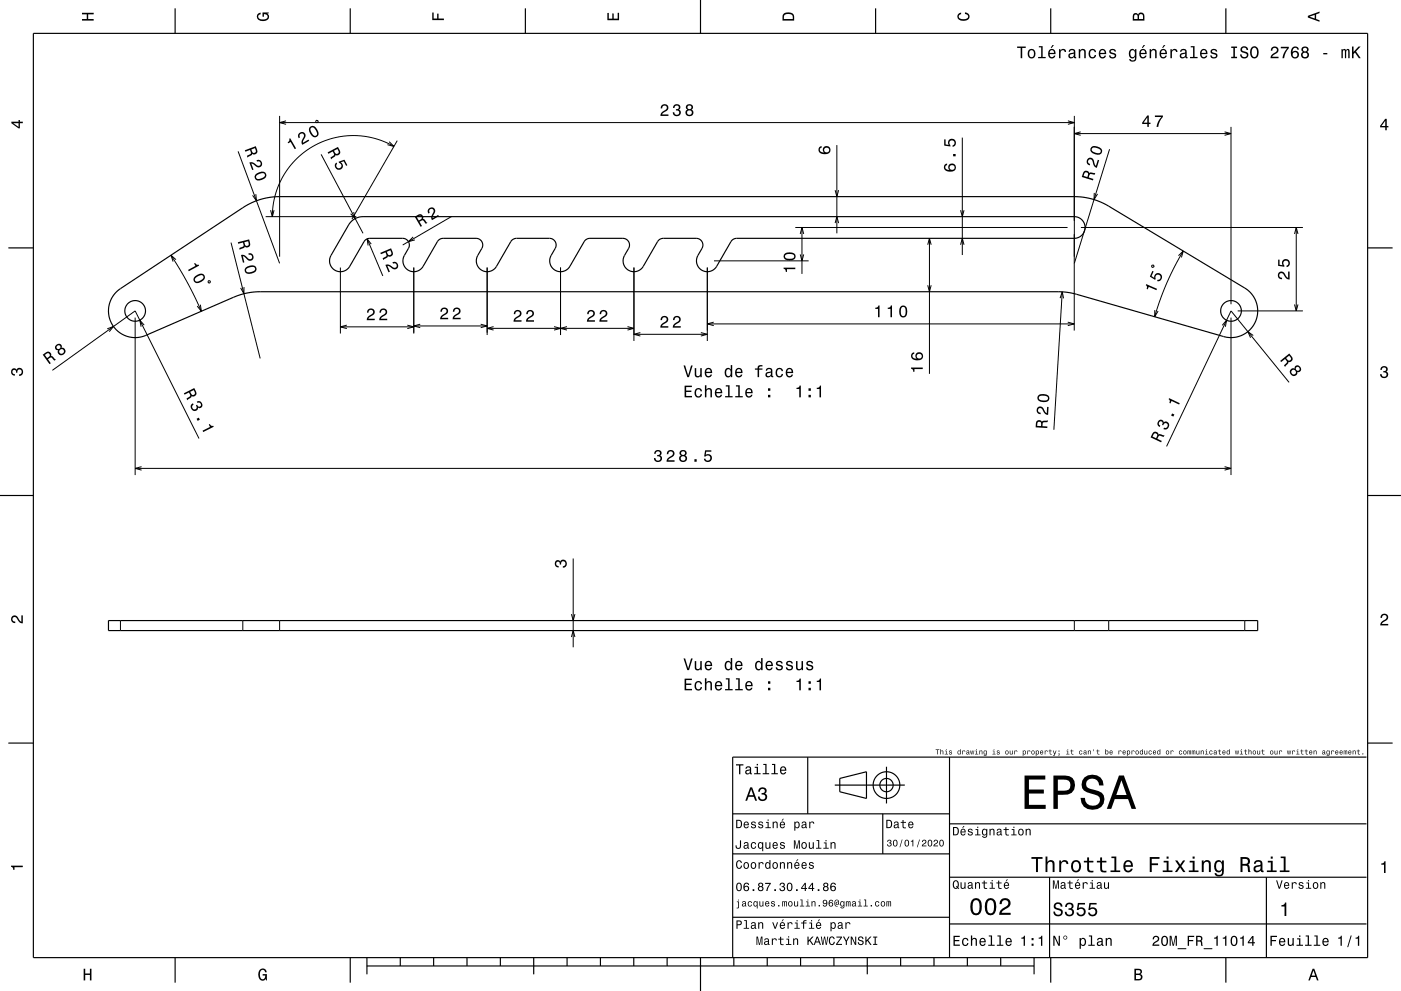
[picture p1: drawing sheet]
<svg xmlns="http://www.w3.org/2000/svg" width="420mm" height="297mm" viewBox="0 0 420 297" stroke-linecap="round" stroke-linejoin="round" font-family="sans-serif">
<g fill="none" stroke="#000" stroke-width=".3">
<path d="M83.8 34.7v42.2M83.8 36.7h238.3M85.8 36.2l-2 .5 2 .6M94.7 36.2l.6-.1v.6h-.5zM320.1 36.2l2 .5-2 .6M322.1 34.7l-.1 64.4M324 39.5l-2 .5 2 .6M367.1 39.5l1.9 .5-1.9 .6M369 38v53.2M71.4 45.4l12.4 33.5M76.7 58.2l.2 2-1.2-1.7M96.3 46.3l12.5 23.6"/>
<path d="M116.7 42.5l1.4 1.4-1.9-.5M118.1 43.9l-2.9-1.5-2.9-.9-3.1-.7-3.3-.2-3.2 .2-3.2 .7-3.1 1.1-2.7 1.3-2.5 1.7-2.2 1.9-2.2 2.4-1.8 2.7-1.5 2.9-1 3.1-.7 3.2-.2 3.1M119.1 42.1l-13.6 23.6M250.4 57l.5 1.9 .5-1.9M250.9 43.5v26.4M288.5 41.2v35.2M322 40h47M328 57.8v2l1-1.7M332.6 44.7l-10.5 34.2M51.3 76.5l4.8 8 4.3 8.8M52.8 77.8l-1.5-1.3 .6 1.9M69.3 72.7l8.7 34.7"/>
<path d="M79.6 64.9h27.2M81.1 63l.5 1.9 .6-1.9M106 63.6l.5 1.9-1.4-1.4M110.1 71.6l4.7 11.1M111.3 73.2l-1.2-1.6 .2 2M123.9 71l-1.4 1.4 1.9-.5M135.4 64.9l-14.7 8.5M214 78.2h28.4M238.4 68.2h81.6M239.9 76.2l.5 2 .5-2M239.9 70.1l.5-1.9 .5 1.9M240.4 68.2v13.9"/>
<path d="M250.4 66.9l.5-2 .5 2M278.1 73.4l.5-2 .6 2M278.6 71.4v40.6M288 73.4l.5-2 .5 2M288 63l.5 1.9 .5-1.9M324 68.2h66.6M345.3 79.5h.5l.1 .5-.5 .1zM353.3 76.6l1.4-1.4-.5 2M354.7 75.2l-2.8 5.1-2.1 4.5-2.1 5.3-1.5 4.8M388.1 70.1l.5-1.9 .5 1.9M388.6 68.2v25M32.1 98.5l1.9-.7-1.2 1.6"/>
<path d="M40.5 95.2v47.2M43.2 97.4l-1.3-1.4 .4 1.9M60.1 91.3l.3 2-1.3-1.6M62.4 84.2h.6v.5h-.5zM73.1 86v2l-1-1.7M102 80.2v19.8M102 98h22M104 97.4l-2 .6 2 .5M122.1 97.4l1.9 .6-1.9 .5M124 80.2v19.8M124 97.7h22M126 97.2l-2 .5 2 .5"/>
<path d="M144.1 97.2l1.9 .5-1.9 .5M146 80.2v20.2M146 98.4h44M148 97.9l-2 .5 2 .5M166.1 97.9l1.9 .5-1.9 .5M168 80.2v20.2M170 97.9l-2 .5 2 .5M188.1 97.9l1.9 .5-1.9 .5M190 80.2v22M192 99.7l-2 .5 2 .5M210.1 99.7l1.9 .5-1.9 .5M212 80.2v22"/>
<path d="M212 97.1h110M214 96.6l-2 .5 2 .5M278.1 85.5l.5 1.9 .6-1.9M317.8 89.4l.6-1.9 .4 1.9M318.4 87.5l-2.5 41.3M320.1 96.6l1.9 .5-1.9 .5M346.2 92.9v2l1-1.7M366.4 97.5l1.3-1.5-.3 1.9M369 95.2v47.2M371 93.2h19.6M388.1 91.2l.5 2 .5-2M15.7 111l24.8-17.8 19.2 38.2"/>
<path d="M190 100.2h22M375.7 100.6l-1.6-1.2 .8 1.8M386.5 114.6l-17.5-21.4-19.3 40.6M42.4 139.9l-1.9 .5 1.9 .5M367.1 139.9l1.9 .5-1.9 .5M40.5 140.4h328.5M171.8 167.4v26.6M36.1 186v3M72.8 186v3M83.8 186v3M171.3 190.9l.5-1.9 .6 1.9M171.3 184.1l.5 1.9 .6-1.9"/>
<path d="M322.1 186v3M332.4 186v3M373.2 186v3"/>
</g>
<g fill="none" stroke="#000" stroke-width=".35">
<path d="M10 10h400v277h-400zM52.5 2.5v7.5M105 2.5v7.5M157.5 2.5v7.5M210 0v10M262.5 2.5v7.5M315 2.5v7.5M367.5 2.5v7.5M2.5 74.3h7.5M105.2 66.4a5 5 0 0 1 3.6-1.5h213.5a3.3 3.3 0 0 1 3 3.4 3.3 3.3 0 0 1-3.3 3.1h-101.4l-.9 .4-.5 .5-4.5 7.7a3.2 3.2 0 0 1-4.4 .9 3.2 3.2 0 0 1-1.1-4.3l1.4-2.4a2 2 0 0 0-1.9-2.8h-9.9l-.9 .3-.8 .7-4.4 7.6a3.2 3.2 0 0 1-4.4 .9 3.2 3.2 0 0 1-1.1-4.3l1.4-2.4a2 2 0 0 0-1.9-2.8h-9.9l-.9 .3-.8 .7-4.4 7.6a3.2 3.2 0 0 1-4.4 .9 3.2 3.2 0 0 1-1.1-4.3l1.4-2.4a2 2 0 0 0-1.9-2.8h-9.9l-.9 .3-.7 .6-4.5 7.7a3.3 3.3 0 0 1-4.4 .9 3.3 3.3 0 0 1-1.1-4.3l1.4-2.4a2 2 0 0 0-1.9-2.8h-9.9l-.9 .3-.7 .6-4.5 7.7a3.3 3.3 0 0 1-4.4 .9 3.3 3.3 0 0 1-1.1-4.3l1.4-2.4a2 2 0 0 0-1.9-2.8h-9.9l-.9 .3-.7 .6-4.5 7.7a3.2 3.2 0 0 1-4.4 .9 3.2 3.2 0 0 1-1.1-4.3zM410 74.3h7.5M34.8 87.6l1.3-1.1 37.7-24.9 2.2-1.1 2.6-.9 2.7-.5 2.5-.2 240.1 .1 3.9 .8 3.9 1.6 41.5 24.9a8 8 0 0 1 3.2 10.1 8 8 0 0 1-9.6 4.5l-44.3-12.8-2.4-.5-2.8-.2-240.3 .1-3 .3-3.1 .9-27.2 11.8a8 8 0 0 1-9.8-2.8 8 8 0 0 1 .9-10.1z"/>
<path d="M0 148.5h10M410 148.5h10M32.5 186h344.5v3h-344.5zM2.5 222.7h7.5M242.2 226.9v17M250.3 235.3h21M251.8 233.3l8-2v8l-8-2zM265.8 229.8v11M284.7 226.9v60M409.7 226.9h-190v60M410 222.7h7.5M219.7 243.9h65"/>
<path d="M219.7 255.9h65M264.7 243.9v12M284.7 246.9h125M219.7 274.9h65M284.7 276.9h125M284.7 262.9h125M314.7 262.9v24M379.7 262.9v24M52.5 287v7.5M105 287v7.5M110 289.5h200M110 287v5"/>
<path d="M120 287v2.5M130 287v2.5M140 287v2.5M150 287v2.5M160 287v5M170 287v2.5M180 287v2.5M190 287v2.5M200 287v2.5M210 287v10M220 287v2.5M230 287v2.5"/>
<path d="M240 287v2.5M250 287v2.5M260 287v5M270 287v2.5M280 287v2.5M290 287v2.5M300 287v2.5M310 287v5M315 287v7.5M367.5 287v7.5"/>
<circle cx="40.5" cy="93.2" r="3.1"/>
<circle cx="369" cy="93.2" r="3.1"/>
<circle cx="265.8" cy="235.3" r="2"/>
<circle cx="265.8" cy="235.3" r="4"/>
</g>
<g fill="#000">
<path d="M24.6 3.8h3.5v.5h-1.7v1.4h1.7v.5h-3.5v-.5h1.4v-1.4h-1.4z" fill-rule="evenodd"/>
<path d="M77.3 4.2l.8-.4v.5l-.3 .1a.68 .68 0 0 0-.4 .6 .68 .68 0 0 0 .4 .6 1.68 1.68 0 0 0 2.4-.6 .93 .93 0 0 0-1.1-.8v.8h-.4v-1.3h1.9v.3l-.5 .1 .4 .4a1.19 1.19 0 0 1-.9 1.7 1.9 1.9 0 0 1-2.6-1.3z" fill-rule="evenodd"/>
<path d="M129.6 3.8h.4v1.8h1.1v-1.5h.4v1.5h1.6v.4h-3.5z" fill-rule="evenodd"/>
<path d="M182.1 3.9h.4v1.7h1.1v-1.6h.4v1.6h1.2v-1.8h.4v2.3h-3.5z" fill-rule="evenodd"/>
<path d="M235 4a2.21 2.21 0 0 0-.4 2.2h3.5v-1.2a1.92 1.92 0 0 0-3.1-1zM235.3 4.4l.4-.2a1.45 1.45 0 0 1 2 .8v.7h-2.7l.1-1z" fill-rule="evenodd"/>
<path d="M287.3 4.2l.8-.4v.4l-.3 .1a.66 .66 0 0 0-.4 .6 .66 .66 0 0 0 .4 .6 1.69 1.69 0 0 0 2.5-.5 .9 .9 0 0 0-1-.8v-.5a1.24 1.24 0 0 1 1.4 1.1 1.24 1.24 0 0 1-1.1 1.4 1.93 1.93 0 0 1-2.6-1.2z" fill-rule="evenodd"/>
<path d="M304.9 13.9v.5h1.1v3h.5v-3h1v-.5zM308.4 15a1.45 1.45 0 0 0-.2 1.7 1.45 1.45 0 0 0 1.5 .7 1.45 1.45 0 0 0 .7-1.7 1.45 1.45 0 0 0-1.6-1zM308.7 15.3a.67 .67 0 0 1 .7-.2 .67 .67 0 0 1 .5 .5 .93 .93 0 0 1 0 1.1 .93 .93 0 0 1-1 .4 1.36 1.36 0 0 1-.2-1.8zM311.4 13.8v.4h.7v2.9h-.9v.3h2.3v-.3h-.9v-3.3zM315.5 13.5l-.5 .9h.3l.7-.9zM314.5 15a1.45 1.45 0 0 0-.2 1.7 1.45 1.45 0 0 0 1.4 .8l.7-.8h-.4l-.6 .4a.75 .75 0 0 1-.7-.9h1.7a1.16 1.16 0 0 0-.4-1.3 1.16 1.16 0 0 0-1.5 .1zM314.9 15.2l.2-.1a.67 .67 0 0 1 .7 .1 .67 .67 0 0 1 .2 .6h-1.3zM317.5 14.7v2.7h.4v-1.5a.66 .66 0 0 1 .4-.8 .66 .66 0 0 1 .8 .2l.1 .3h.4a.89 .89 0 0 0-.7-.9 .89 .89 0 0 0-1 .5v-.5zM320.6 14.9l-.2 .6h.4a.55 .55 0 0 1 .7-.5 .55 .55 0 0 1 .3 .8h-.2a.91 .91 0 0 0-1.3 .5 .91 .91 0 0 0 .8 1.2l.9-.4 .1 .3 .5 .1v-.4h-.2v-1.6a1.02 1.02 0 0 0-1.8-.6zM320.8 16.4l1.1-.3a.77 .77 0 0 1-.2 .8 .77 .77 0 0 1-.9 .1zM323.4 14.7v2.7h.4v-1.5a.63 .63 0 0 1 .6-.9 .63 .63 0 0 1 .6 .8v1.6h.5v-1.7a.89 .89 0 0 0-.6-1 .89 .89 0 0 0-1.1 .5v-.5zM326.7 15a1.45 1.45 0 0 0-.3 1.7 1.45 1.45 0 0 0 1.5 .8l.6-.6 .1-.4h-.4l-.4 .6a1.02 1.02 0 0 1-1-1 1.02 1.02 0 0 1 1-1l.4 .5h.4a1.09 1.09 0 0 0-.8-.9 1.09 1.09 0 0 0-1.1 .3zM329.7 15a1.45 1.45 0 0 0-.3 1.7 1.45 1.45 0 0 0 1.5 .8l.7-.8h-.5l-.6 .4a.75 .75 0 0 1-.6-.9h1.7a1.16 1.16 0 0 0-.5-1.3 1.16 1.16 0 0 0-1.4 .1zM330 15.2l.2-.1a.67 .67 0 0 1 .7 .1 .67 .67 0 0 1 .3 .6h-1.3zM332.8 14.9l-.2 .2a.96 .96 0 0 0 1.2 1.2l.3 .1a.6 .6 0 0 1-.5 .8 .6 .6 0 0 1-.7-.6h-.4a1.03 1.03 0 0 0 1.3 1 1.03 1.03 0 0 0 .6-1.5l-1.3-.5a.54 .54 0 0 1 .4-.6 .54 .54 0 0 1 .6 .5l.5-.1a1.09 1.09 0 0 0-1.8-.5zM338.7 15a1.49 1.49 0 0 0-.3 1.6 1.49 1.49 0 0 0 1.3 .9l.6-.5a.73 .73 0 0 1-.4 1 .73 .73 0 0 1-1-.3h-.4a1.09 1.09 0 0 0 1.3 .8 1.09 1.09 0 0 0 .9-1.2v-2.6h-.4v.5l-.4-.4a.89 .89 0 0 0-1.2 .2zM339 15.3a.63 .63 0 0 1 .7-.2 .63 .63 0 0 1 .5 .5 .92 .92 0 0 1 0 1.1 .92 .92 0 0 1-.9 .4l-.4-.6zM342.8 13.5l-.5 .9h.3l.7-.9zM341.8 15a1.45 1.45 0 0 0-.2 1.7 1.45 1.45 0 0 0 1.4 .8l.7-.8h-.4l-.6 .4a.75 .75 0 0 1-.7-.9h1.8a1.17 1.17 0 0 0-.5-1.3 1.17 1.17 0 0 0-1.5 .1zM342.2 15.2l.2-.1a.67 .67 0 0 1 .7 .1 .67 .67 0 0 1 .2 .6h-1.3zM344.6 14.7v2.7h.5v-1.5a.63 .63 0 0 1 .4-.8 .63 .63 0 0 1 .8 .4v1.9h.4v-1.7a.89 .89 0 0 0-.6-1 .89 .89 0 0 0-1 .5v-.5zM348.9 13.5l-.5 .9h.3l.7-.9zM347.9 15a1.46 1.46 0 0 0-.2 1.7 1.46 1.46 0 0 0 1.4 .8l.7-.8h-.4l-.6 .4a.75 .75 0 0 1-.7-.9h1.7a1.17 1.17 0 0 0-.4-1.3 1.17 1.17 0 0 0-1.5 .1zM348.3 15.2l.2-.1a.67 .67 0 0 1 .7 .1 .67 .67 0 0 1 .2 .6h-1.3zM350.9 14.7v2.7h.4v-1.5a.66 .66 0 0 1 .4-.8 .66 .66 0 0 1 .8 .2l.1 .3h.4a.89 .89 0 0 0-.7-.9 .89 .89 0 0 0-1 .5v-.5zM354 14.9l-.2 .6h.4a.55 .55 0 0 1 .6-.5 .55 .55 0 0 1 .4 .8h-.2a.91 .91 0 0 0-1.3 .5 .91 .91 0 0 0 .8 1.2l.9-.4 .1 .3 .5 .1-.2-.6v-1.4a1.02 1.02 0 0 0-.7-.9 1.02 1.02 0 0 0-1.1 .3zM354.2 16.4l1.1-.3a.77 .77 0 0 1-.2 .8 .77 .77 0 0 1-.9 .1zM357 13.8v.4h.7v2.9h-.9v.3h2.2v-.3h-.9v-3.3zM360.1 15a1.45 1.45 0 0 0-.3 1.7 1.45 1.45 0 0 0 1.4 .8l.7-.8h-.4l-.6 .4a.76 .76 0 0 1-.7-.9h1.8a1.16 1.16 0 0 0-.5-1.3 1.16 1.16 0 0 0-1.4 .1zM360.4 15.2l.2-.1a.67 .67 0 0 1 .7 .1 .67 .67 0 0 1 .2 .6h-1.3zM363.1 14.9l-.2 .2a.96 .96 0 0 0 1.2 1.2l.3 .1a.6 .6 0 0 1-.5 .8 .6 .6 0 0 1-.6-.6h-.5a1.03 1.03 0 0 0 1.3 1 1.03 1.03 0 0 0 .7-1.5l-1.4-.5a.54 .54 0 0 1 .5-.6 .54 .54 0 0 1 .6 .5l.4-.1a1.09 1.09 0 0 0-1.8-.5zM369.1 13.9v.5h.6v2.6h-.6v.4h1.8v-.4h-.7v-2.6h.7v-.5zM372.2 14.1a1.09 1.09 0 0 0-.2 1.4 1.09 1.09 0 0 0 1.2 .4 .64 .64 0 0 1 .5 1 .64 .64 0 0 1-1 .2l-.5-.8h-.4a1.21 1.21 0 0 0 1.4 1.3 1.21 1.21 0 0 0 .8-1.8l-.8-.4a.71 .71 0 0 1-.9-.6 .7 .7 0 0 1 .8-.5 .7 .7 0 0 1 .6 .7h.5a1.19 1.19 0 0 0-.8-1.1 1.19 1.19 0 0 0-1.2 .2zM375.1 14.3a2.03 2.03 0 0 0 .9 3.2 2.03 2.03 0 0 0 1-3.2 1.17 1.17 0 0 0-1.9 0zM375.7 14.4l.3-.1a1.65 1.65 0 0 1 0 2.8 1.68 1.68 0 0 1-.3-2.7zM381.3 14.2l-.3 1h.4a.7 .7 0 0 1 .5-.9 .7 .7 0 0 1 .9 .6 .7 .7 0 0 1-.5 .8l-.3 .2a1.63 1.63 0 0 0-1.1 1.5h2.4v-.4h-1.9l.8-.8a1.17 1.17 0 0 0 1-1.7 1.17 1.17 0 0 0-1.9-.3zM384 14v.5h1.9a5.2 5.2 0 0 0-1.4 2.9h.5a5.3 5.3 0 0 1 1.4-3v-.4zM387.5 14.2a2.4 2.4 0 0 0 .2 3.2 1.16 1.16 0 0 0 1.5-.3 1.16 1.16 0 0 0-.2-1.5 1.16 1.16 0 0 0-1.5 0 1.02 1.02 0 0 1 .8-1.3l.4 .2 .2 .4h.5a1.12 1.12 0 0 0-.7-.9 1.12 1.12 0 0 0-1.2 .2zM387.5 16.4a.75 .75 0 0 1 1.4 0 .75 .75 0 0 1-1.4 0zM390.4 14.2l-.2 .3a.8 .8 0 0 0 .4 1.1 1.09 1.09 0 0 0-.2 1.6 1.09 1.09 0 0 0 1.6 0 1.09 1.09 0 0 0-.1-1.6 .95 .95 0 0 0 .2-1.4 .95 .95 0 0 0-1.3-.2zM390.5 16.5a.71 .71 0 0 1 1.4 0 .71 .71 0 0 1-1.4 0zM390.6 14.9a.6 .6 0 0 1 1.2 0 .6 .6 0 0 1-1.2 0zM396.7 15.9v.4h1.2v-.4zM402.2 14.7v2.7h.4v-1.8l.2-.6h.2l.2 .3v2.1h.4v-2l.3-.4 .3 .5v1.9h.4v-1.8a.69 .69 0 0 0-.5-1l-.6 .4-.5-.4-.5 .4v-.3zM405.3 13.9v3.5h.5v-1.2l.4-.4 1.2 1.6h.5l-1.4-2 1.4-1.5h-.6l-1.5 1.7v-1.7z" fill-rule="evenodd"/>
<path d="M339.8 4.2l-.2 2h3.5v-1.4a.98 .98 0 0 0-.7-1 .98 .98 0 0 0-1.2 .6 .84 .84 0 0 0-1.4-.2zM340.1 4.5l.4-.1 .4 .1 .1 1.2h-1zM341.6 4.4l.4-.2a.58 .58 0 0 1 .7 .7v.8h-1.2z" fill-rule="evenodd"/>
<path d="M392.1 4.7v.6l3.5 1.2v-.4l-1-.4v-1.4l1-.4v-.4zM392.6 5l1.5-.5v1z" fill-rule="evenodd"/>
<path d="M3.4 36.5v.4l2.1 1.6h.5v-1.6h.8v-.4h-.8v-.5h-.4v.5zM4 36.9h1.6v1.1z" fill-rule="evenodd"/>
<path d="M198.4 31.5l-.3 1h.4a.71 .71 0 0 1 .5-.9 .71 .71 0 0 1 .9 .5 .71 .71 0 0 1-.5 .9l-.3 .2a1.63 1.63 0 0 0-1.1 1.5h2.4v-.4h-1.9l.8-.8a1.17 1.17 0 0 0 1-1.7 1.17 1.17 0 0 0-1.9-.3zM202.1 31.5l-.3 .9h.4a.62 .62 0 0 1 .3-.8 .62 .62 0 0 1 .8 .3 .62 .62 0 0 1-.2 .8h-.5v.4a.72 .72 0 0 1 1 .5 .72 .72 0 0 1-.5 .9 .72 .72 0 0 1-.9-.5l-.1-.4h-.4a1.18 1.18 0 0 0 1.5 1.2 1.18 1.18 0 0 0 .6-1.8l-.3-.1a1.01 1.01 0 0 0 .1-1.6 1.01 1.01 0 0 0-1.5 .2zM205.9 31.5l-.2 .3a.8 .8 0 0 0 .4 1.1 1.09 1.09 0 0 0-.2 1.6 1.09 1.09 0 0 0 1.6 0 1.09 1.09 0 0 0-.2-1.6 .95 .95 0 0 0 .3-1.4 .95 .95 0 0 0-1.4-.2zM206 33.8a.71 .71 0 0 1 1.4 0 .71 .71 0 0 1-1.4 0zM206.1 32.2a.6 .6 0 0 1 1.2 0 .6 .6 0 0 1-1.2 0z" fill-rule="evenodd"/>
<path d="M343.9 34.6l-1.5 2.1v.5h1.6v.8h.4v-.8h.5v-.4h-.5v-2.2zM344 35.2v1.6h-1.2zM346.2 34.6v.5h1.9a5.2 5.2 0 0 0-1.4 2.9h.5a5.3 5.3 0 0 1 1.4-3v-.4z" fill-rule="evenodd"/>
<path d="M415.3 35.6l-1.6 2.1v.5h1.6v.8h.4v-.8h.5v-.4h-.5v-2.2zM415.3 36.2v1.6h-1.1z" fill-rule="evenodd"/>
<path d="M73.4 45l.2 .5 1.3-.5 .2 .4v.7l-1.1 .6 .2 .5 1.3-.8 .1-.3a.97 .97 0 0 0 1.2 0 .97 .97 0 0 0 .3-1.2l-.4-1.1zM75.3 44.8l1.1-.4 .2 .5a.6 .6 0 0 1-.3 .9 .6 .6 0 0 1-.8-.5z" fill-rule="evenodd"/>
<path d="M74.8 48.7l.8 2.3 .4-.2-.7-1.8 1.1 .6a1.18 1.18 0 0 0 1.6 .5 1.18 1.18 0 0 0 .5-1.6 1.18 1.18 0 0 0-1.6-.5l.2 .4a.71 .71 0 0 1 .9 .2 .71 .71 0 0 1-.1 1 .71 .71 0 0 1-1-.2l-.3-.2a1.64 1.64 0 0 0-1.8-.5zM76.5 52.4a1.13 1.13 0 0 0 0 1.3 1.13 1.13 0 0 0 1.2 .4l.8-.2a1.51 1.51 0 0 0 1.3-1.8 2.03 2.03 0 0 0-3.3 .3zM76.9 52.6l.4-.3a1.61 1.61 0 0 1 2.1 0v.3a2.37 2.37 0 0 1-2.4 .9l-.3-.6z" fill-rule="evenodd"/>
<path d="M86.7 41.6a.77 .77 0 0 1-.5 1l.2 .4 .7-.5 1.3 2.2 .4-.2-1.8-3.1zM89.6 40l-.3 .9 .3 .5 .4-.2a.71 .71 0 0 1 0-1 .71 .71 0 0 1 1 0 .71 .71 0 0 1 0 1l-.2 .3a1.64 1.64 0 0 0-.2 1.9l2.1-1.2-.2-.4-1.7 1 .4-1.1a1.16 1.16 0 0 0 .1-1.8 1.16 1.16 0 0 0-1.7 .1zM92.8 38.2a2.43 2.43 0 0 0 1.7 3 1.13 1.13 0 0 0 .9-1.6l-.3-.8a1.51 1.51 0 0 0-1.9-.9zM93.4 38.2l.3-.1a2.37 2.37 0 0 1 1.3 2.3l-.6 .3a2.38 2.38 0 0 1-1.3-2.2z" fill-rule="evenodd"/>
<path d="M98.2 45.7l.2 .4 1.3-.7 .5 1-1.1 .9 .2 .4 1.2-.9 .1-.4a.97 .97 0 0 0 1.2-.1 .97 .97 0 0 0 .1-1.2l-.6-1.1zM100.1 45.2l1.1-.6 .2 .6a.6 .6 0 0 1-.2 .9 .6 .6 0 0 1-.8-.4z" fill-rule="evenodd"/>
<path d="M100.5 49l.4-.3 .2 .4a.8 .8 0 0 0 .2 1.2 .8 .8 0 0 0 1.2-.5 .8 .8 0 0 0-.8-1l-.2-.3 1.8-.6 .8 1.6-.3 .2-.8-1.4-.9 .4a1.23 1.23 0 0 1 .5 1.7 1.23 1.23 0 0 1-1.8 .3 1.23 1.23 0 0 1-.3-1.7z" fill-rule="evenodd"/>
<path d="M245.6 44.1a1.44 1.44 0 0 0 .1 1.7 1.44 1.44 0 0 0 1.6 .4 1.26 1.26 0 0 0 1.7-.9 1.26 1.26 0 0 0-1.2-1.5 1.11 1.11 0 0 0-1.1 .7 1.11 1.11 0 0 0 .3 1.2 1.02 1.02 0 0 1-1.2-.8l.1-.5 .4-.1v-.5zM247.1 45a.75 .75 0 0 1 1.5 0 .75 .75 0 0 1-1.5 0z" fill-rule="evenodd"/>
<path d="M283.2 49.3a1.44 1.44 0 0 0 .1 1.7 1.44 1.44 0 0 0 1.6 .5 1.26 1.26 0 0 0 1.7-1 1.26 1.26 0 0 0-1.2-1.5 1.11 1.11 0 0 0-1.1 .7 1.11 1.11 0 0 0 .3 1.3 1.03 1.03 0 0 1-1.2-.9l.1-.4 .4-.2v-.5zM284.7 50.2a.75 .75 0 0 1 1.5 0 .75 .75 0 0 1-1.5 0zM285.7 46.2v.6h.8v-.6zM283.1 41.8v1.8l1.8 .3v-.4a.8 .8 0 0 1-.2-1.2 .8 .8 0 0 1 1.2 0 .8 .8 0 0 1-.3 1.2v.5a1.21 1.21 0 0 0 1-1.5 1.21 1.21 0 0 0-1.6-.8 1.21 1.21 0 0 0-.6 1.7l-.9-.1v-1.5z" fill-rule="evenodd"/>
<path d="M324.8 51.5l-.5 1.5 3.4 1.1 .1-.5-1.4-.4 .1-.5 .5-.6 1.2 .2 .1-.5-1.5-.1-.3 .2-.3-.6a.97 .97 0 0 0-1.4 .2zM325.3 51.7l.2-.1a.6 .6 0 0 1 .6 .3 .6 .6 0 0 1 0 .6l-.1 .6-1.1-.4z" fill-rule="evenodd"/>
<path d="M326 47.7a1.16 1.16 0 0 0 .7 1.9l.1-.5a.7 .7 0 0 1-.6-.7 .7 .7 0 0 1 .7-.7 .7 .7 0 0 1 .7 .8v.3a1.64 1.64 0 0 0 1.2 1.5l.7-2.3-.4-.1-.6 1.8-.5-1a1.17 1.17 0 0 0-.6-1.3 1.17 1.17 0 0 0-1.4 .3zM327.2 44.1a1.14 1.14 0 0 0 .4 1.8 1.9 1.9 0 0 0 2.8-.3 2.03 2.03 0 0 0-2.8-1.8zM327.5 44.4a2.38 2.38 0 0 1 2.5 .7l-.2 .7a2.37 2.37 0 0 1-2.5-.8z" fill-rule="evenodd"/>
<path d="M71.3 72.6l.1 .5 1.4-.4 .2 1-1.3 .7 .2 .5 1.3-.7 .2-.3a.97 .97 0 0 0 1.2 .1 .97 .97 0 0 0 .4-1.1l-.3-1.2zM73.3 72.6l1.1-.3 .1 .6a.6 .6 0 0 1-.4 .8 .6 .6 0 0 1-.7-.6z" fill-rule="evenodd"/>
<path d="M72.3 76.4l.5 2.3 .5-.1-.5-1.8 1 .6a1.18 1.18 0 0 0 1.5 .7 1.18 1.18 0 0 0 .7-1.5 1.18 1.18 0 0 0-1.5-.7l.1 .5a.71 .71 0 0 1 .9 .3 .71 .71 0 0 1-.3 .9 .71 .71 0 0 1-.9-.2l-.2-.3a1.64 1.64 0 0 0-1.8-.7zM73.6 80.3a1.13 1.13 0 0 0-.1 1.2 1.13 1.13 0 0 0 1.1 .6l.8-.1a1.51 1.51 0 0 0 1.5-1.6 2.03 2.03 0 0 0-3.3-.1zM74 80.5l.4-.2a1.61 1.61 0 0 1 2.1 .2v.3a2.36 2.36 0 0 1-2.6 .6l-.1-.6z" fill-rule="evenodd"/>
<path d="M114 75.8l.2 .4 1.4-.6 .1 .5 .1 .7-1.1 .6 .2 .5 1.3-.8 .1-.4a.97 .97 0 0 0 1.2 0 .97 .97 0 0 0 .2-1.2l-.5-1.1zM116 75.5l1-.5 .2 .5a.6 .6 0 0 1-.2 .9 .6 .6 0 0 1-.8-.4z" fill-rule="evenodd"/>
<path d="M115.5 79.4a2.75 2.75 0 0 1 2.6 .8 .69 .69 0 0 0 .8-.8 .69 .69 0 0 0-1.1-.4l-.2-.4a1.18 1.18 0 0 1 1.7 .4 1.18 1.18 0 0 1-.5 1.6 1.18 1.18 0 0 1-1.6-.4l-1.1-.5 .8 1.7-.4 .2z" fill-rule="evenodd"/>
<path d="M124.3 65l1.8 3 .4-.3-.7-1.2 .9-.5 1 1.1 .4-.3-1-1.1-.3-.1a.97 .97 0 0 0-.2-1.2 .97 .97 0 0 0-1.2 0zM125 65.1l.5-.3a.59 .59 0 0 1 .9 .2 .59 .59 0 0 1-.4 .8l-.5 .3z" fill-rule="evenodd"/>
<path d="M128.4 62.6a1.16 1.16 0 0 1 1.8-.1 1.16 1.16 0 0 1-.2 1.8l-.3 1.1 1.7-1 .2 .4-2.1 1.2a2.76 2.76 0 0 1 .5-2.7 .7 .7 0 0 0-.9-.7 .7 .7 0 0 0-.3 1.2l-.4 .2a1.14 1.14 0 0 1 0-1.4z" fill-rule="evenodd"/>
<path d="M58.2 79l.4 .7-2.2 1.2 .2 .4 3.1-1.7-.2-.3a.77 .77 0 0 1-1-.5zM58.5 82.8a1.14 1.14 0 0 0-.4 1.5 1.14 1.14 0 0 0 1.5 .5l.7-.3a1.52 1.52 0 0 0 1-1.9 1.44 1.44 0 0 0-2.2-.2zM58.5 83.4l.3-.3a1.62 1.62 0 0 1 2.1-.3l.1 .3a2.38 2.38 0 0 1-2.3 1.2l-.3-.5z" fill-rule="evenodd"/>
<path d="M110.3 92.8l-.3 .9h.5a.71 .71 0 0 1 .5-.8 .71 .71 0 0 1 .9 .5 .71 .71 0 0 1-.5 .8l-.3 .2a1.63 1.63 0 0 0-1.2 1.6h2.4v-.5h-1.9l.9-.8a1.17 1.17 0 0 0 .9-1.6 1.17 1.17 0 0 0-1.9-.3zM114.1 92.8l-.3 .9h.4a.7 .7 0 0 1 .5-.8 .7 .7 0 0 1 .9 .5 .7 .7 0 0 1-.5 .8l-.3 .2a1.63 1.63 0 0 0-1.1 1.6h2.4v-.5h-1.9l.8-.8a1.17 1.17 0 0 0 1-1.6 1.17 1.17 0 0 0-1.9-.3z" fill-rule="evenodd"/>
<path d="M132.3 92.5l-.3 .9h.5a.71 .71 0 0 1 .5-.8 .71 .71 0 0 1 .9 .5 .71 .71 0 0 1-.5 .8l-.3 .2a1.63 1.63 0 0 0-1.2 1.6h2.5v-.5h-1.9l.8-.7a1.17 1.17 0 0 0 .9-1.7 1.17 1.17 0 0 0-1.9-.3zM136.1 92.5l-.3 .9h.4a.71 .71 0 0 1 .5-.8 .71 .71 0 0 1 .9 .5 .71 .71 0 0 1-.5 .8l-.3 .2a1.63 1.63 0 0 0-1.1 1.6h2.4v-.5h-1.9l.8-.7a1.17 1.17 0 0 0 1-1.7 1.17 1.17 0 0 0-1.9-.3z" fill-rule="evenodd"/>
<path d="M154.3 93.2l-.3 1h.5a.71 .71 0 0 1 .5-.9 .71 .71 0 0 1 .9 .5 .71 .71 0 0 1-.5 .9l-.3 .1a1.63 1.63 0 0 0-1.2 1.6h2.5v-.4h-2l.9-.8a1.17 1.17 0 0 0 .9-1.7 1.17 1.17 0 0 0-1.9-.3zM158.1 93.2l-.3 1h.4a.71 .71 0 0 1 .5-.9 .71 .71 0 0 1 .9 .5 .71 .71 0 0 1-.5 .9l-.3 .1a1.63 1.63 0 0 0-1.1 1.6h2.4v-.4h-1.9l.8-.8a1.17 1.17 0 0 0 1-1.7 1.17 1.17 0 0 0-1.9-.3z" fill-rule="evenodd"/>
<path d="M176.3 93.2l-.3 1h.5a.71 .71 0 0 1 .5-.9 .71 .71 0 0 1 .9 .5 .71 .71 0 0 1-.5 .9l-.3 .1a1.63 1.63 0 0 0-1.2 1.6h2.5v-.4h-2l.9-.8a1.17 1.17 0 0 0 .9-1.7 1.17 1.17 0 0 0-1.9-.3zM180.1 93.2l-.3 1h.4a.71 .71 0 0 1 .5-.9 .71 .71 0 0 1 .9 .5 .71 .71 0 0 1-.5 .9l-.3 .1a1.63 1.63 0 0 0-1.1 1.6h2.4v-.4h-1.9l.8-.8a1.17 1.17 0 0 0 1-1.7 1.17 1.17 0 0 0-1.9-.3z" fill-rule="evenodd"/>
<path d="M198.3 95l-.3 .9h.5a.7 .7 0 0 1 .5-.8 .7 .7 0 0 1 .9 .5 .7 .7 0 0 1-.5 .9l-.3 .1a1.64 1.64 0 0 0-1.2 1.6h2.4v-.4h-1.9l.9-.8a1.17 1.17 0 0 0 .9-1.7 1.17 1.17 0 0 0-1.9-.3zM202.1 95l-.3 .9h.4a.7 .7 0 0 1 .5-.8 .7 .7 0 0 1 .9 .5 .7 .7 0 0 1-.5 .9l-.3 .1a1.64 1.64 0 0 0-1.1 1.6h2.4v-.4h-1.9l.8-.8a1.17 1.17 0 0 0 1-1.7 1.17 1.17 0 0 0-1.9-.3z" fill-rule="evenodd"/>
<path d="M234.9 80.2v.3a.77 .77 0 0 1 .7 1h.3v-.8h2.5v-.5zM235.4 75.9a1.13 1.13 0 0 0-.5 1.3 1.13 1.13 0 0 0 1 .8 1.9 1.9 0 0 0 2.6-1.2 2.03 2.03 0 0 0-3.1-.9zM235.4 76.5a2.37 2.37 0 0 1 2.6 0v.7a2.38 2.38 0 0 1-2.6 0z" fill-rule="evenodd"/>
<path d="M262.4 92.2v.4h.8v2.5h.5v-3.6h-.4a.77 .77 0 0 1-.9 .7zM266.1 92.2v.4h.9v2.5h.4v-3.6h-.3a.78 .78 0 0 1-1 .7zM269.9 92a2.01 2.01 0 0 0 .9 3.2 2.03 2.03 0 0 0 .9-3.2 1.11 1.11 0 0 0-1.8 0zM270.4 92.1h.7a2.38 2.38 0 0 1 0 2.6h-.7a2.37 2.37 0 0 1 0-2.6z" fill-rule="evenodd"/>
<path d="M343.6 85.1l-.1 .4a.77 .77 0 0 1 .2 1.1l.4 .1 .3-.7 2.3 1 .2-.4zM345.5 81.2l-.8 1.7 1.6 1 .2-.4a.8 .8 0 0 1 .2-1.2 .8 .8 0 0 1 1.2 .6 .8 .8 0 0 1-.9 .9l-.1 .4a1.21 1.21 0 0 0 1.5-.9 1.21 1.21 0 0 0-1.2-1.4 1.21 1.21 0 0 0-1.2 1.4l-.8-.5 .6-1.5z" fill-rule="evenodd"/>
<path d="M383.4 81.7a1.2 1.2 0 0 0-.2 1.3 1.2 1.2 0 0 0 1.1 .7v-.5a.7 .7 0 0 1-.8-.5 .7 .7 0 0 1 .5-.8 .7 .7 0 0 1 .9 .5l.1 .3a1.63 1.63 0 0 0 1.6 1.1v-2.4h-.4v1.9l-.5-.3-.7-1.2a1.1 1.1 0 0 0-1.6-.1zM383.2 77.8v1.9l1.8 .3v-.4a.8 .8 0 0 1-.2-1.3 .8 .8 0 0 1 1.3 .1 .8 .8 0 0 1-.4 1.2v.5a1.21 1.21 0 0 0 1-1.5 1.21 1.21 0 0 0-1.6-.9 1.21 1.21 0 0 0-.6 1.8l-.9-.2v-1.5z" fill-rule="evenodd"/>
<path d="M3.6 110.6a.86 .86 0 0 1 1.4 .2 1.12 1.12 0 0 1 1.5-.4 1.12 1.12 0 0 1 .3 1.6l-.5 .6-.6 .1v-.5a.72 .72 0 0 0 .9-.6 .72 .72 0 0 0-.8-.8 .72 .72 0 0 0-.6 .9h-.4a.62 .62 0 0 0-.4-.8 .62 .62 0 0 0-.8 .5 .62 .62 0 0 0 .5 .7h.4l-.1 .5a1.17 1.17 0 0 1-1-.7 1.17 1.17 0 0 1 .2-1.3z" fill-rule="evenodd"/>
<path d="M12.8 106.3l2 2.8 .4-.2-.8-1.2 .4-.3 .7-.2 .8 .9 .4-.3-1-1.1h-.4a.97 .97 0 0 0-.3-1.1 .97 .97 0 0 0-1.2 0zM13.4 106.4l.5-.4a.6 .6 0 0 1 .9 .1 .6 .6 0 0 1-.2 .9l-.5 .3z" fill-rule="evenodd"/>
<path d="M16.7 103.6a.84 .84 0 0 0-.1 .9 .84 .84 0 0 0 .8 .5 1.09 1.09 0 0 0 .8 1.4 1.09 1.09 0 0 0 1.3-1 1.09 1.09 0 0 0-1-1.2 .95 .95 0 0 0-.6-1.2 .95 .95 0 0 0-1.2 .6zM17.8 105.3a.71 .71 0 0 1 1.4 0 .71 .71 0 0 1-1.4 0zM16.9 104.1a.6 .6 0 0 1 1.2 0 .6 .6 0 0 1-1.2 0z" fill-rule="evenodd"/>
<path d="M55.1 117.9l.2 .4 1.3-.7 .4 1-1.1 .9 .3 .5 1.2-1v-.3a.97 .97 0 0 0 1.2-.2 .97 .97 0 0 0 .2-1.2l-.6-1zM57 117.4l1.1-.5 .2 .5a.6 .6 0 0 1-.2 .9 .6 .6 0 0 1-.8-.4z" fill-rule="evenodd"/>
<path d="M205.2 115.6v3.5h2.3v-.4h-1.8v-1.2h1.6v-.4h-1.6v-1.1h1.7v-.4zM208.5 116.7a1.45 1.45 0 0 0-.2 1.6 1.45 1.45 0 0 0 1.5 .8l.6-.5 .1-.5h-.5l-.4 .6a1.01 1.01 0 0 1-.9-1 1.01 1.01 0 0 1 .9-1l.4 .6h.5a1.09 1.09 0 0 0-.8-1 1.09 1.09 0 0 0-1.2 .4zM211.3 115.5v3.6h.5v-1.6a.63 .63 0 0 1 .4-.8 .63 .63 0 0 1 .8 .4v2h.4v-1.8a.88 .88 0 0 0-.6-1 .88 .88 0 0 0-1 .5v-1.3zM214.6 116.7a1.45 1.45 0 0 0-.3 1.6 1.45 1.45 0 0 0 1.5 .8l.7-.8h-.5l-.6 .5a.76 .76 0 0 1-.6-.9h1.7a1.17 1.17 0 0 0-.5-1.4 1.17 1.17 0 0 0-1.4 .2zM214.9 116.9l.3-.2a.67 .67 0 0 1 .6 .1 .67 .67 0 0 1 .3 .7h-1.3zM217.6 115.5v.3h.7v2.9h-.9v.4h2.2v-.4h-.9v-3.2zM220.6 115.5v.3h.7v2.9h-.9v.4h2.3v-.4h-.9v-3.2zM223.7 116.7a1.45 1.45 0 0 0-.3 1.6 1.45 1.45 0 0 0 1.5 .8l.7-.8h-.5l-.5 .5a.76 .76 0 0 1-.7-.9h1.7a1.17 1.17 0 0 0-.5-1.4 1.17 1.17 0 0 0-1.4 .2zM224.1 116.9l.2-.2a.66 .66 0 0 1 .7 .1 .66 .66 0 0 1 .2 .7h-1.3zM230.2 118.3v.8h.7v-.8zM230.2 116.4v.7h.7v-.7z" fill-rule="evenodd"/>
<path d="M204.9 109.5l1.1 3.5h.6l1.1-3.5h-.5l-.9 3-.9-3zM208.3 110.3v1.8a.89 .89 0 0 0 .6 1 .89 .89 0 0 0 1.1-.5v.4h.4v-2.7h-.5v1.6a.64 .64 0 0 1-.3 .8 .64 .64 0 0 1-.9-.3v-2.1zM211.6 110.6a1.45 1.45 0 0 0-.3 1.7 1.45 1.45 0 0 0 1.4 .8l.7-.8h-.4l-.6 .4a.76 .76 0 0 1-.7-.9h1.8a1.16 1.16 0 0 0-.5-1.4 1.16 1.16 0 0 0-1.4 .2zM211.9 110.8l.2-.1a.66 .66 0 0 1 .7 .1 .66 .66 0 0 1 .2 .6h-1.3zM217.5 110.6a1.49 1.49 0 0 0-.2 1.6 1.49 1.49 0 0 0 1.2 .9l.6-.5v.4h.4v-3.6h-.4v1.3a.89 .89 0 0 0-1.6-.1zM217.9 110.9a.62 .62 0 0 1 .7-.2 .62 .62 0 0 1 .4 .5 .91 .91 0 0 1 .1 1.1 .91 .91 0 0 1-1 .4l-.4-.6zM220.7 110.6a1.46 1.46 0 0 0-.3 1.7 1.46 1.46 0 0 0 1.5 .8l.7-.8h-.5l-.6 .4a.76 .76 0 0 1-.7-.9h1.8a1.17 1.17 0 0 0-.5-1.4 1.17 1.17 0 0 0-1.4 .2zM221 110.8l.2-.1a.66 .66 0 0 1 .7 .1 .66 .66 0 0 1 .2 .6h-1.3zM226.3 110.4v.4h.8v2.2h.5v-2.2h1v-.4h-1v-.4l1-.2v-.4a.96 .96 0 0 0-1.1 .1 .96 .96 0 0 0-.4 .9zM229.8 110.5l-.2 .6h.4a.55 .55 0 0 1 .6-.5 .55 .55 0 0 1 .4 .8h-.2a.91 .91 0 0 0-1.3 .5 .91 .91 0 0 0 .8 1.2l.9-.4 .1 .3h.5v-.3h-.2l-.1-1.7a1.02 1.02 0 0 0-.6-.8 1.02 1.02 0 0 0-1.1 .3zM230 112l1.1-.3a.77 .77 0 0 1-.2 .8 .77 .77 0 0 1-.9 .1zM232.8 110.6a1.45 1.45 0 0 0-.2 1.7 1.45 1.45 0 0 0 1.5 .8l.5-.6 .1-.4h-.4l-.4 .6a1.01 1.01 0 0 1-1-1 1.01 1.01 0 0 1 1-1l.4 .5h.4a1.09 1.09 0 0 0-.7-.9 1.09 1.09 0 0 0-1.2 .3zM235.8 110.6a1.46 1.46 0 0 0-.2 1.7 1.46 1.46 0 0 0 1.4 .8l.7-.8h-.4l-.6 .4a.76 .76 0 0 1-.7-.9h1.8a1.17 1.17 0 0 0-.5-1.4 1.17 1.17 0 0 0-1.5 .2zM236.2 110.8l.2-.1a.66 .66 0 0 1 .7 .1 .66 .66 0 0 1 .2 .6h-1.3z" fill-rule="evenodd"/>
<path d="M238.8 116.2v.4h.8v2.5h.5v-3.5h-.4a.77 .77 0 0 1-.9 .6zM242.4 118.3v.8h.7v-.8zM242.4 116.4v.7h.7v-.7zM244.9 116.2v.4h.8v2.5h.4v-3.5h-.3a.78 .78 0 0 1-.9 .6z" fill-rule="evenodd"/>
<path d="M273.1 110.2v.3a.77 .77 0 0 1 .7 .9h.3v-.8h2.5v-.4zM273.4 105.9a1.44 1.44 0 0 0 .1 1.7 1.44 1.44 0 0 0 1.6 .4 1.26 1.26 0 0 0 1.6-1 1.26 1.26 0 0 0-1.1-1.5 1.11 1.11 0 0 0-1.1 .7 1.11 1.11 0 0 0 .3 1.3 1.02 1.02 0 0 1-1.3-.8l.2-.5 .4-.2v-.4zM274.8 106.8a.75 .75 0 0 1 1.5 0 .75 .75 0 0 1-1.5 0z" fill-rule="evenodd"/>
<path d="M383.8 108.2l.3 .3 1.1-.9 .6 .9-.9 1.1 .4 .4 .9-1.2v-.4a.97 .97 0 0 0 1.2-.3 .97 .97 0 0 0-.2-1.2l-.7-1zM385.6 107.3l.9-.7 .3 .4a.6 .6 0 0 1 0 1 .6 .6 0 0 1-.9-.3z" fill-rule="evenodd"/>
<path d="M387.1 110.6a1.17 1.17 0 0 0 .1 2 1.17 1.17 0 0 0 1.7-1.1 .95 .95 0 0 0 1.2-.7 .95 .95 0 0 0-.7-1.2 .84 .84 0 0 0-.9 0 .84 .84 0 0 0-.4 .9l-.5-.1zM387.1 111.5a.71 .71 0 0 1 1.4 0 .71 .71 0 0 1-1.4 0zM388.4 110.5a.6 .6 0 0 1 1.2 0 .6 .6 0 0 1-1.2 0z" fill-rule="evenodd"/>
<path d="M414.1 110a1.01 1.01 0 0 1 1.5-.2 1.01 1.01 0 0 1 0 1.6 1.12 1.12 0 0 1 .4 1.5 1.12 1.12 0 0 1-1.6 .3l-.6-.5-.1-.6h.5a.72 .72 0 0 0 .7 .9 .72 .72 0 0 0 .7-.8 .72 .72 0 0 0-.9-.6v-.4a.62 .62 0 0 0 .8-.4 .62 .62 0 0 0-.5-.8 .62 .62 0 0 0-.7 .5v.4h-.5z" fill-rule="evenodd"/>
<path d="M57.4 121.2a1.16 1.16 0 0 0 .3 1.8 1.16 1.16 0 0 0 1.7-.8 1.01 1.01 0 0 0 1.3-.7 1.01 1.01 0 0 0-.8-1.3l-.9 .2 .2 .4a.62 .62 0 0 1 .8-.1 .62 .62 0 0 1 .2 .8 .62 .62 0 0 1-.9 .2l-.2-.4-.4 .2a.74 .74 0 0 1-.1 1.1 .74 .74 0 0 1-1.1-.3 .74 .74 0 0 1 .5-1l-.2-.4zM58.9 125.5l.3 .6 .7-.3-.3-.6zM60.7 129.1l.2 .4 3.2-1.6-.2-.3a.76 .76 0 0 1-1-.5l-.3 .1 .3 .8z" fill-rule="evenodd"/>
<path d="M196.4 135.2l-.3 .8h.5a.62 .62 0 0 1 .3-.8 .62 .62 0 0 1 .8 .3 .62 .62 0 0 1-.2 .8l-.5 .1v.4a.74 .74 0 0 1 1 .6 .74 .74 0 0 1-.8 .8 .74 .74 0 0 1-.7-.9h-.5a1.18 1.18 0 0 0 1.6 1.2 1.18 1.18 0 0 0 .6-1.9l-.3-.1a1.01 1.01 0 0 0 0-1.5 1.01 1.01 0 0 0-1.5 .2zM200.2 135.2l-.3 .9h.5a.71 .71 0 0 1 .5-.8 .71 .71 0 0 1 .8 .5 .71 .71 0 0 1-.5 .8l-.3 .2a1.64 1.64 0 0 0-1.1 1.6h2.4v-.5h-1.9l.9-.7a1.17 1.17 0 0 0 .9-1.7 1.17 1.17 0 0 0-1.9-.3zM204 135.1l-.2 .3a.8 .8 0 0 0 .4 1.1 1.09 1.09 0 0 0-.2 1.6 1.09 1.09 0 0 0 1.6 0 1.09 1.09 0 0 0-.2-1.6 .95 .95 0 0 0 .3-1.4 .95 .95 0 0 0-1.4-.2zM204.1 137.4a.71 .71 0 0 1 1.4 0 .71 .71 0 0 1-1.4 0zM204.2 135.8a.6 .6 0 0 1 1.2 0 .6 .6 0 0 1-1.2 0zM208.2 137.6v.8h.7v-.8zM211.4 135l-.3 1.8h.4a.8 .8 0 0 1 1.2-.2 .8 .8 0 0 1 0 1.2 .8 .8 0 0 1-1.2-.3h-.5a1.21 1.21 0 0 0 1.5 1 1.21 1.21 0 0 0 .8-1.6 1.21 1.21 0 0 0-1.7-.6l.1-.9h1.6v-.4z" fill-rule="evenodd"/>
<path d="M310.8 126.1l-.3 .8v1.2l3.5 .2v-.5l-1.5-.1v-.4l.3-.7 1.3-.1v-.5l-1.5 .1-.2 .3-.5-.4zM311.1 126.5l.2-.1a.6 .6 0 0 1 .7 .1 .6 .6 0 0 1 .1 .7v.5l-1.2-.1z" fill-rule="evenodd"/>
<path d="M311.1 122.1a1.2 1.2 0 0 0-.3 1.3 1.2 1.2 0 0 0 1.2 .7v-.4a.7 .7 0 0 1-.8-.6 .7 .7 0 0 1 .5-.8 .7 .7 0 0 1 .9 .5l.1 .4a1.64 1.64 0 0 0 1.5 1.2l.1-2.4-.4-.1-.1 1.9-.4-.3-.7-1.2a1.1 1.1 0 0 0-1.6-.2zM311.1 118.7a1.14 1.14 0 0 0 .8 1.7 1.9 1.9 0 0 0 2.7-1 2.03 2.03 0 0 0-3.1-1.1zM311.5 118.9a2.39 2.39 0 0 1 2.6 .1v.7a2.37 2.37 0 0 1-2.6-.1z" fill-rule="evenodd"/>
<path d="M345.7 129.6l-.8 1.5 3.2 1.5 .2-.4-1.3-.7 .5-.9 1.4 .3 .2-.4-1.5-.4-.3 .1-.3-.6a.97 .97 0 0 0-1.3 0zM345.9 130.1a.59 .59 0 0 1 .8-.1 .59 .59 0 0 1 .1 .8l-.2 .5-1.1-.5z" fill-rule="evenodd"/>
<path d="M347.4 126.1a1.11 1.11 0 0 0 .3 1.9l.2-.4a.62 .62 0 0 1-.6-.7 .62 .62 0 0 1 .6-.6 .62 .62 0 0 1 .6 .6l-.1 .4 .3 .2a.72 .72 0 0 1 .8-.7 .72 .72 0 0 1 .6 .9 .72 .72 0 0 1-.8 .6l-.3-.1-.2 .4a1.18 1.18 0 0 0 1.7-.9 1.18 1.18 0 0 0-1.4-1.3l-.2 .2a.86 .86 0 0 0-.6-.8 .86 .86 0 0 0-.9 .3zM351.4 123.9l-.3 .6 .7 .4 .3-.7zM350.5 119.3l-.2 .3a.77 .77 0 0 1 .3 1.2l.3 .1 .3-.7 2.3 1 .2-.4z" fill-rule="evenodd"/>
<path d="M166.6 168.1a.86 .86 0 0 1 1.4 .2 1.12 1.12 0 0 1 1.5-.4 1.12 1.12 0 0 1 .3 1.6l-.5 .6-.6 .1v-.5a.72 .72 0 0 0 .9-.7 .72 .72 0 0 0-.8-.7 .72 .72 0 0 0-.6 .9h-.4a.62 .62 0 0 0-.4-.8 .62 .62 0 0 0-.8 .4 .62 .62 0 0 0 .5 .8h.4l-.1 .5a1.17 1.17 0 0 1-1-.7 1.17 1.17 0 0 1 .2-1.3z" fill-rule="evenodd"/>
<path d="M3.6 184.7a1.22 1.22 0 0 1 2 .8l.8 .8v-1.9h.4v2.4a2.76 2.76 0 0 1-2-1.8 .69 .69 0 0 0-1.1 .5 .69 .69 0 0 0 .9 .8v.4a1.19 1.19 0 0 1-1.2-.6 1.19 1.19 0 0 1 .2-1.4z" fill-rule="evenodd"/>
<path d="M204.9 197.3l1.1 3.5h.6l1.1-3.5h-.5l-.9 3-.9-3zM208.3 198.1v1.8a.89 .89 0 0 0 .6 1 .89 .89 0 0 0 1.1-.5v.4h.4v-2.7h-.5v1.6a.64 .64 0 0 1-.3 .8 .64 .64 0 0 1-.9-.3v-2.1zM211.6 198.4a1.45 1.45 0 0 0-.3 1.7 1.45 1.45 0 0 0 1.4 .8l.7-.8h-.4l-.6 .4a.76 .76 0 0 1-.7-.9h1.8a1.16 1.16 0 0 0-.5-1.4 1.16 1.16 0 0 0-1.4 .2zM211.9 198.6l.2-.1a.67 .67 0 0 1 .7 .1 .67 .67 0 0 1 .2 .6h-1.3zM217.5 198.4a1.49 1.49 0 0 0-.2 1.6 1.49 1.49 0 0 0 1.2 .9l.6-.5v.4h.4v-3.6h-.4v1.3a.89 .89 0 0 0-1.6-.1zM217.9 198.7a.62 .62 0 0 1 .7-.2 .62 .62 0 0 1 .4 .5 .91 .91 0 0 1 0 1.1 .91 .91 0 0 1-.9 .4l-.4-.6zM220.7 198.4a1.46 1.46 0 0 0-.3 1.7 1.46 1.46 0 0 0 1.5 .8l.7-.8h-.5l-.6 .4a.76 .76 0 0 1-.7-.9h1.8a1.17 1.17 0 0 0-.5-1.4 1.17 1.17 0 0 0-1.4 .2zM221 198.6l.2-.1a.67 .67 0 0 1 .7 .1 .67 .67 0 0 1 .2 .6h-1.3zM226.6 198.4a1.49 1.49 0 0 0-.2 1.6 1.49 1.49 0 0 0 1.2 .9l.6-.5v.4h.4v-3.6h-.4v1.3a.89 .89 0 0 0-1.6-.1zM227 198.7a.62 .62 0 0 1 .7-.2 .62 .62 0 0 1 .4 .5 .91 .91 0 0 1 .1 1.1 .91 .91 0 0 1-1 .4l-.4-.6zM229.8 198.4a1.46 1.46 0 0 0-.3 1.7 1.46 1.46 0 0 0 1.5 .8l.7-.8h-.5l-.6 .4a.76 .76 0 0 1-.7-.9h1.8a1.17 1.17 0 0 0-.5-1.4 1.17 1.17 0 0 0-1.4 .2zM230.1 198.6l.2-.1a.67 .67 0 0 1 .7 .1 .67 .67 0 0 1 .2 .6h-1.3zM232.9 198.3l-.2 .2a.96 .96 0 0 0 1.2 1.2l.3 .1a.6 .6 0 0 1-.5 .8 .6 .6 0 0 1-.7-.6h-.4a1.03 1.03 0 0 0 1.2 1 1.03 1.03 0 0 0 .7-1.5l-1.3-.5a.53 .53 0 0 1 .4-.6 .53 .53 0 0 1 .6 .5l.4-.1a1.08 1.08 0 0 0-1.7-.5zM235.9 198.3l-.2 .2a.96 .96 0 0 0 1.2 1.2l.3 .1a.6 .6 0 0 1-.5 .8 .6 .6 0 0 1-.7-.6h-.4a1.03 1.03 0 0 0 1.3 1 1.03 1.03 0 0 0 .6-1.5l-1.3-.5a.54 .54 0 0 1 .4-.6 .54 .54 0 0 1 .6 .5l.5-.1a1.09 1.09 0 0 0-1.8-.5zM238.6 198.1v1.8a.89 .89 0 0 0 .7 1 .89 .89 0 0 0 1-.5v.4h.4v-2.7h-.4v1.6a.64 .64 0 0 1-.4 .8 .64 .64 0 0 1-.8-.3v-2.1zM242 198.3l-.2 .2a.96 .96 0 0 0 1.2 1.2l.3 .1a.6 .6 0 0 1-.5 .8 .6 .6 0 0 1-.7-.6h-.4a1.03 1.03 0 0 0 1.2 1 1.03 1.03 0 0 0 .7-1.5l-1.3-.5a.54 .54 0 0 1 .4-.6 .54 .54 0 0 1 .6 .5l.4-.1a1.09 1.09 0 0 0-1.7-.5z" fill-rule="evenodd"/>
<path d="M414.2 184.2a1.18 1.18 0 0 1 1.9 .3 1.18 1.18 0 0 1-1 1.7l-.8 .8h1.9v.4h-2.4a2.76 2.76 0 0 1 1.8-2 .69 .69 0 0 0-.5-1.1 .69 .69 0 0 0-.8 .9h-.4z" fill-rule="evenodd"/>
<path d="M205.2 203.4v3.5h2.3v-.4h-1.8v-1.2h1.6v-.4h-1.6v-1.1h1.7v-.4zM208.5 204.5a1.45 1.45 0 0 0-.2 1.6 1.45 1.45 0 0 0 1.5 .8l.6-.5 .1-.5h-.5l-.4 .6a1.02 1.02 0 0 1-.9-1 1.02 1.02 0 0 1 .9-1l.4 .6h.5a1.09 1.09 0 0 0-.8-1 1.09 1.09 0 0 0-1.2 .4zM211.3 203.3v3.6h.5v-1.6a.63 .63 0 0 1 .4-.8 .63 .63 0 0 1 .8 .4v2h.4v-1.8a.88 .88 0 0 0-.6-1 .88 .88 0 0 0-1 .5v-1.3zM214.6 204.5a1.46 1.46 0 0 0-.3 1.6 1.46 1.46 0 0 0 1.5 .8l.7-.8h-.5l-.6 .5a.75 .75 0 0 1-.6-.9h1.7a1.17 1.17 0 0 0-.5-1.4 1.17 1.17 0 0 0-1.4 .2zM214.9 204.7l.3-.2a.67 .67 0 0 1 .6 .1 .67 .67 0 0 1 .3 .7h-1.3zM217.6 203.3v.3h.7v2.9h-.9v.4h2.2v-.4h-.9v-3.2zM220.6 203.3v.3h.7v2.9h-.9v.4h2.3v-.4h-.9v-3.2zM223.7 204.5a1.45 1.45 0 0 0-.3 1.6 1.45 1.45 0 0 0 1.5 .8l.7-.8h-.5l-.5 .5a.76 .76 0 0 1-.7-.9h1.7a1.17 1.17 0 0 0-.5-1.4 1.17 1.17 0 0 0-1.4 .2zM224.1 204.7l.2-.2a.67 .67 0 0 1 .7 .1 .67 .67 0 0 1 .2 .7h-1.3zM230.2 206.1v.8h.7v-.8zM230.2 204.2v.7h.7v-.7z" fill-rule="evenodd"/>
<path d="M238.8 204v.4h.8v2.5h.5v-3.5h-.4a.77 .77 0 0 1-.9 .6zM242.4 206.1v.8h.7v-.8zM242.4 204.2v.7h.7v-.7zM244.9 204v.4h.8v2.5h.4v-3.5h-.3a.77 .77 0 0 1-.9 .6z" fill-rule="evenodd"/>
<path d="M220.6 229v.4h1v2.6h.4v-2.6h.9v-.4zM223.7 229.8l-.2 .6h.3a.47 .47 0 0 1 .6-.5 .47 .47 0 0 1 .3 .7h-.1a.78 .78 0 0 0-1.2 .5 .78 .78 0 0 0 .7 1l.7-.4 .1 .3 .5 .1v-.3l-.2-.1v-1.4a.87 .87 0 0 0-.6-.7 .87 .87 0 0 0-.9 .2zM223.9 231.1l.9-.2v.3a.51 .51 0 0 1-.5 .6 .51 .51 0 0 1-.5-.6zM226.3 229.8v.3h.6v1.6h-.8v.3h1.9v-.3h-.8v-1.9zM226.8 228.9v.5h.4v-.5zM228.8 228.9v.4h.6v2.4h-.8v.3h2v-.3h-.8v-2.8zM231.4 228.9v.4h.6v2.4h-.8v.3h2v-.3h-.8v-2.8zM234.1 230a1.24 1.24 0 0 0-.2 1.4 1.24 1.24 0 0 0 1.2 .7l.6-.7h-.4l-.5 .4a.64 .64 0 0 1-.6-.8h1.5v-.2a.96 .96 0 0 0-.5-1 .96 .96 0 0 0-1.1 .2zM234.4 230.2l.6-.2 .3 .7h-1.1z" fill-rule="evenodd"/>
<path d="M224.9 236l-1.5 4h.6l.4-1.2h1.6l.4 1.2h.5l-1.4-4zM225.2 236.5l.6 1.8h-1.2zM227.6 236.3l-.3 1h.5a.71 .71 0 0 1 .4-.9 .71 .71 0 0 1 .9 .3 .71 .71 0 0 1-.2 .9l-.6 .1v.4a.82 .82 0 0 1 1.1 .5 .82 .82 0 0 1-.6 1.1 .82 .82 0 0 1-1-.6l-.1-.4h-.5a1.34 1.34 0 0 0 1.7 1.4 1.34 1.34 0 0 0 .7-2.1l-.3-.2a1.11 1.11 0 0 0 .3-1.5 1.11 1.11 0 0 0-1.6-.3z" fill-rule="evenodd"/>
<path d="M280.5 224.6v.2h.4v1.3h.2v-1.3h.5v-.2zM281.9 224.5v1.6h.2v-.7a.27 .27 0 0 1 .2-.3 .27 .27 0 0 1 .3 .3v.7h.2v-.8a.38 .38 0 0 0-.3-.4 .38 .38 0 0 0-.4 .2v-.6zM283.3 225l.3 .1v.8l-.4 .2h1l-.4-.2v-.9zM283.6 224.5l.2 .3zM284.6 225v.5l.6 .3-.2 .2-.5-.3a.42 .42 0 0 0 .6 .5 .42 .42 0 0 0 .1-.7l-.5-.3 .2-.1 .5 .1-.1-.2zM287.2 225.1a.54 .54 0 0 0-.2 .7 .54 .54 0 0 0 .8 .1l.2 .2v-1.6h-.2v.6l-.3-.2zM287.3 225.2l.1-.1a.39 .39 0 0 1 .4 .4 .39 .39 0 0 1-.5 .4zM288.5 224.9v1.2h.2v-.9l.7 .1a.38 .38 0 0 0-.3-.4 .38 .38 0 0 0-.5 .2zM289.8 225l-.1 .3 .5-.2 .1 .3a.42 .42 0 0 0-.6 .2 .42 .42 0 0 0 .3 .5l.4-.2 .3 .2-.2-1zM289.9 225.7a.25 .25 0 0 1 .5 0 .25 .25 0 0 1-.5 0zM290.8 224.9l.3 1.2h.2l.2-1 .1 1h.2l.3-1.2h-.2l-.2 1-.2-1h-.1l-.2 1-.2-1zM292.4 225l.3 .1v.8l-.4 .2h1l-.4-.2v-.9zM292.7 224.5l.2 .3zM293.6 224.9v1.2h.2v-.7a.27 .27 0 0 1 .2-.3 .27 .27 0 0 1 .3 .3v.7h.2v-.8a.38 .38 0 0 0-.3-.4 .38 .38 0 0 0-.4 .2zM295 225.1a.55 .55 0 0 0-.2 .8 .55 .55 0 0 0 .8 0 .4 .4 0 0 1-.2 .5 .4 .4 0 0 1-.5-.2 .47 .47 0 0 0 .5 .4 .47 .47 0 0 0 .4-.6v-1.1l-.2 .2-.3-.2zM295.1 225.2l.1-.1a.39 .39 0 0 1 .4 .4 .39 .39 0 0 1-.5 .4zM297.6 225l.3 .1v.8l-.4 .2h1l-.4-.2v-.9zM297.9 224.5l.2 .3zM298.9 225v.5l.6 .3-.2 .2-.5-.3a.42 .42 0 0 0 .6 .5 .42 .42 0 0 0 .1-.7l-.5-.3 .3-.1 .4 .1-.1-.2zM301.4 225.5a.57 .57 0 0 0 1.1 0 .57 .57 0 0 0-1.1 0zM301.6 225.2l.1-.1a.4 .4 0 0 1 .5 .4 .4 .4 0 0 1-.6 .4zM302.7 224.9v.8a.38 .38 0 0 0 .3 .4 .38 .38 0 0 0 .4-.2l.2 .2v-1.2h-.2v.9l-.3 .2-.2-.2v-.9zM304.1 224.9v1.2h.2l.1-.9 .6 .1a.38 .38 0 0 0-.3-.4 .38 .38 0 0 0-.4 .2zM306.6 224.9v1.7h.2l.1-.6a.53 .53 0 0 0 .7-.5 .53 .53 0 0 0-.8-.4zM306.9 225.2l.1-.1a.39 .39 0 0 1 .4 .4 .39 .39 0 0 1-.5 .4zM308 224.9v1.2h.2l.1-.9 .6 .1a.38 .38 0 0 0-.3-.4 .38 .38 0 0 0-.4 .2zM309.2 225.5a.57 .57 0 0 0 1.1 0 .57 .57 0 0 0-1.1 0zM309.4 225.2l.1-.1a.4 .4 0 0 1 .5 .4 .4 .4 0 0 1-.6 .4zM310.5 224.9v1.7h.2l.1-.6a.53 .53 0 0 0 .7-.5 .53 .53 0 0 0-.8-.4zM310.8 225.2l.1-.1a.39 .39 0 0 1 .4 .4 .39 .39 0 0 1-.5 .4zM311.9 225.1a.57 .57 0 0 0-.1 .8 .57 .57 0 0 0 .9 0v-.1l-.5 .1-.2-.3h.8l-.2-.5-.3-.2zM312.1 225.2l.3-.1 .2 .3h-.6zM313.2 224.9v1.2h.2l.1-.9 .6 .1a.38 .38 0 0 0-.3-.4 .38 .38 0 0 0-.4 .2zM314.7 224.6v.4l-.3 .1h.3l.1 .9 .5 .1-.4-.4v-.6h.4v-.1h-.4v-.4zM315.6 224.9l.5 1.3-.4 .3h.3l.7-1.6h-.2l-.3 1-.3-1zM317.3 224.9v.4h.3v-.4zM317.3 225.8l.2 .3-.2 .4 .3-.4v-.3zM319.7 225l.3 .1v.8l-.4 .2h1l-.4-.2v-.9zM320 224.5l.2 .3zM321.2 224.6v.4l-.3 .1h.3l.1 .9 .5 .1-.4-.4v-.6h.4v-.1h-.4v-.4zM323.6 225.1a.57 .57 0 0 0 0 .8 .57 .57 0 0 0 .8 0l-.1-.2a.32 .32 0 0 1-.5 .1 .32 .32 0 0 1 0-.5 .32 .32 0 0 1 .5 0h.2l-.3-.4zM325 225l-.2 .3 .6-.2 .1 .3a.42 .42 0 0 0-.6 .2 .42 .42 0 0 0 .2 .5l.4-.2 .3 .2-.1-.9-.2-.3zM325 225.7a.26 .26 0 0 1 .5 0 .26 .26 0 0 1-.5 0zM326.1 224.9v1.2h.2v-.7a.27 .27 0 0 1 .3-.3 .27 .27 0 0 1 .3 .3v.7h.1v-.8a.38 .38 0 0 0-.2-.4 .38 .38 0 0 0-.5 .2zM327.8 224.5l.2 .6zM329 224.6v.4l-.3 .1h.3l.1 .9 .5 .1-.4-.4v-.6h.4v-.1h-.4v-.4zM331.3 224.5v1.6l.2-.2 .2 .2a.54 .54 0 0 0 .7-.6 .54 .54 0 0 0-.9-.4v-.6zM331.6 225.2l.1-.1a.39 .39 0 0 1 .4 .4 .39 .39 0 0 1-.5 .4zM332.7 225.1a.57 .57 0 0 0 0 .8 .57 .57 0 0 0 .8 0l.1-.1-.6 .1-.2-.3h.8l-.2-.5-.3-.2zM332.9 225.2l.3-.1 .2 .3h-.6zM335.3 224.9v1.2h.2l.1-.9 .6 .1a.38 .38 0 0 0-.3-.4 .38 .38 0 0 0-.4 .2zM336.6 225.1a.57 .57 0 0 0 0 .8 .57 .57 0 0 0 .8 0l.1-.1-.6 .1-.2-.3h.8l-.1-.5-.4-.2zM336.8 225.2l.3-.1 .2 .3h-.6zM337.8 224.9v1.7h.2l.1-.6a.53 .53 0 0 0 .8-.5 .53 .53 0 0 0-.9-.4zM338.1 225.2l.1-.1a.39 .39 0 0 1 .4 .4 .39 .39 0 0 1-.5 .4zM339.2 224.9v1.2h.2l.1-.9 .6 .1a.38 .38 0 0 0-.3-.4 .38 .38 0 0 0-.4 .2zM340.4 225.5a.57 .57 0 0 0 1.1 0 .57 .57 0 0 0-1.1 0zM340.7 225.2l.1-.1a.4 .4 0 0 1 .4 .4 .4 .4 0 0 1-.5 .4zM341.8 225.1a.59 .59 0 0 0-.1 .7 .59 .59 0 0 0 .6 .3l.2-.2 .2 .2v-1.6h-.2v.6l-.4-.2zM342 225.2v-.1a.39 .39 0 0 1 .5 .4 .39 .39 0 0 1-.5 .4zM343 224.9v.8a.38 .38 0 0 0 .3 .4 .38 .38 0 0 0 .5-.2l.2 .2v-1.2h-.2l-.1 .9-.2 .2-.3-.2v-.9zM344.5 225.1a.57 .57 0 0 0-.1 .8 .57 .57 0 0 0 .8 0l-.1-.2a.32 .32 0 0 1-.5 .1 .32 .32 0 0 1 0-.5 .32 .32 0 0 1 .5 0h.2l-.3-.4zM345.8 225.1a.57 .57 0 0 0-.1 .8 .57 .57 0 0 0 .8 0l.1-.1-.6 .1-.2-.3h.8l-.1-.5-.4-.2zM345.9 225.2l.3-.1 .2 .3h-.6zM347 225.1a.54 .54 0 0 0-.1 .7 .54 .54 0 0 0 .8 .1l.2 .2v-1.6h-.2v.6l-.4-.2zM347.2 225.2l.1-.1a.39 .39 0 0 1 .4 .4 .39 .39 0 0 1-.5 .4zM349.5 225.5a.57 .57 0 0 0 1.1 0 .57 .57 0 0 0-1.1 0zM349.8 225.2l.1-.1a.4 .4 0 0 1 .4 .4 .4 .4 0 0 1-.5 .4zM350.9 224.9v1.2h.2l.1-.9 .6 .1a.38 .38 0 0 0-.3-.4 .38 .38 0 0 0-.4 .2zM353.6 225.1a.57 .57 0 0 0-.1 .8 .57 .57 0 0 0 .9 0l-.2-.2a.32 .32 0 0 1-.5 .1 .32 .32 0 0 1 0-.5 .32 .32 0 0 1 .5 0h.2l-.3-.4zM354.7 225.5a.6 .6 0 0 0 1.2 0 .6 .6 0 0 0-1.2 0zM355 225.2l.1-.1a.4 .4 0 0 1 .4 .4 .4 .4 0 0 1-.5 .4zM356 224.9v1.2h.2l.1-1 .1 1h.2l.2-1 .1 1h.1v-1.1zM357.3 224.9v1.2h.2l.1-1 .1 1h.2l.2-1 .1 1h.1v-1.1zM358.7 224.9v.8a.38 .38 0 0 0 .2 .4 .38 .38 0 0 0 .5-.2l.2 .2v-1.2h-.2v.9l-.3 .2-.2-.2v-.9zM360 224.9v1.2h.2v-.7a.27 .27 0 0 1 .2-.3 .27 .27 0 0 1 .3 .3v.7h.2v-.8a.38 .38 0 0 0-.3-.4 .38 .38 0 0 0-.4 .2zM361.4 225l.3 .1v.8l-.4 .2h.9l-.3-.2v-.9zM361.7 224.5l.2 .3zM362.7 225.1a.57 .57 0 0 0-.1 .8 .57 .57 0 0 0 .9 0l-.2-.2a.32 .32 0 0 1-.5 .1 .32 .32 0 0 1 0-.5 .32 .32 0 0 1 .5 0h.2l-.3-.4zM364 225l-.1 .3 .5-.2 .1 .3a.42 .42 0 0 0-.6 .2 .42 .42 0 0 0 .3 .5l.4-.2 .2 .2-.1-.9-.2-.3zM364 225.7a.26 .26 0 0 1 .5 0 .26 .26 0 0 1-.5 0zM365.4 224.6v.4l-.3 .1h.3l.1 .9 .6 .1-.5-.4v-.6h.5v-.1h-.5v-.4zM366.6 225.1a.57 .57 0 0 0-.1 .8 .57 .57 0 0 0 .8 0l.1-.1-.6 .1-.2-.3h.8l-.1-.5-.4-.2zM366.7 225.2l.3-.1 .2 .3h-.6zM367.8 225.1a.59 .59 0 0 0-.1 .7 .59 .59 0 0 0 .6 .3l.2-.2 .2 .2v-1.6h-.2v.6l-.3-.2zM368 225.2l.1-.1a.39 .39 0 0 1 .4 .4 .39 .39 0 0 1-.5 .4zM370.2 224.9l.3 1.2h.2l.1-1 .2 1h.2l.3-1.2h-.2l-.2 1-.2-1h-.2l-.1 1-.2-1zM371.8 225l.3 .1v.8l-.4 .2h1l-.4-.2v-.9zM372.1 224.5l.2 .3zM373.2 224.6v.4l-.3 .1h.3l.1 .9 .6 .1-.5-.4v-.6h.5v-.1h-.5v-.4zM374.3 224.5v1.6h.2v-.7a.27 .27 0 0 1 .2-.3 .27 .27 0 0 1 .3 .3v.7h.2v-.8a.38 .38 0 0 0-.3-.4 .38 .38 0 0 0-.4 .2v-.6zM375.5 225.5a.6 .6 0 0 0 1.2 0 .6 .6 0 0 0-1.2 0zM375.8 225.2l.1-.1a.4 .4 0 0 1 .4 .4 .4 .4 0 0 1-.5 .4zM376.9 224.9v.8a.38 .38 0 0 0 .2 .4 .38 .38 0 0 0 .5-.2l.2 .2v-1.2h-.2v.9l-.3 .2-.2-.2v-.9zM378.4 224.6v.4l-.3 .1h.3l.1 .9 .6 .1-.5-.4v-.6h.5v-.1h-.5v-.4zM380.7 225.5a.6 .6 0 0 0 1.2 0 .6 .6 0 0 0-1.2 0zM381 225.2l.1-.1a.4 .4 0 0 1 .4 .4 .4 .4 0 0 1-.5 .4zM382.1 224.9v.8a.38 .38 0 0 0 .2 .4 .38 .38 0 0 0 .5-.2l.2 .2v-1.2h-.2v.9l-.3 .2-.2-.2v-.9zM383.5 224.9v1.2h.2v-.9l.7 .1a.38 .38 0 0 0-.3-.4 .38 .38 0 0 0-.5 .2zM385.8 224.9l.3 1.2h.2l.1-1 .2 1h.2l.3-1.2h-.2l-.2 1-.2-1h-.2l-.1 1-.2-1zM387.4 224.9v1.2h.2v-.9l.7 .1a.38 .38 0 0 0-.3-.4 .38 .38 0 0 0-.5 .2zM388.7 225l.3 .1v.8l-.4 .2h1l-.4-.2v-.9zM389 224.5l.2 .3zM390.2 224.6v.4l-.4 .1h.4v.9l.6 .1-.5-.4v-.6h.5v-.1h-.5v-.4zM391.5 224.6v.4l-.4 .1h.4v.9l.6 .1-.5-.4v-.6h.5v-.1h-.5v-.4zM392.6 225.1a.57 .57 0 0 0-.1 .8 .57 .57 0 0 0 .8 0l.1-.1-.6 .1-.1-.3h.7l-.1-.5-.4-.2zM392.7 225.2l.4-.1 .1 .3h-.5zM393.8 224.9v1.2h.2v-.7a.27 .27 0 0 1 .2-.3 .27 .27 0 0 1 .3 .3v.7h.2v-.8a.38 .38 0 0 0-.3-.4 .38 .38 0 0 0-.4 .2zM396.5 225l-.1 .3 .5-.2 .1 .3a.42 .42 0 0 0-.6 .2 .42 .42 0 0 0 .3 .5l.4-.2 .3 .2-.2-1zM396.6 225.7a.25 .25 0 0 1 .5 0 .25 .25 0 0 1-.5 0zM397.8 225.1a.55 .55 0 0 0-.2 .8 .55 .55 0 0 0 .8 0 .4 .4 0 0 1-.2 .5 .4 .4 0 0 1-.5-.2 .47 .47 0 0 0 .5 .4 .47 .47 0 0 0 .4-.6v-1.1l-.2 .2-.3-.2zM397.9 225.2l.1-.1a.39 .39 0 0 1 .4 .4 .39 .39 0 0 1-.5 .4zM399.1 224.9v1.2h.2v-.9l.7 .1a.38 .38 0 0 0-.3-.4 .38 .38 0 0 0-.5 .2zM400.4 225.1a.57 .57 0 0 0-.1 .8 .57 .57 0 0 0 .9 0v-.1l-.6 .1-.1-.3h.7l-.1-.5-.3-.2zM400.6 225.2l.3-.1 .1 .3h-.5zM401.7 225.1a.57 .57 0 0 0-.1 .8 .57 .57 0 0 0 .9 0v-.1l-.6 .1-.1-.3h.7l-.1-.5-.3-.2zM401.9 225.2l.3-.1 .1 .3h-.5zM402.8 224.9v1.2h.2l.2-1 .1 1h.1l.2-1 .1 1h.2l-.1-1.1zM404.3 225.1a.57 .57 0 0 0-.1 .8 .57 .57 0 0 0 .9 0v-.1l-.5 .1-.2-.3h.7l-.1-.5-.3-.2zM404.5 225.2l.3-.1 .1 .3h-.5zM405.5 224.9v1.2h.2v-.7a.27 .27 0 0 1 .2-.3 .27 .27 0 0 1 .3 .3v.7h.2v-.8a.38 .38 0 0 0-.3-.4 .38 .38 0 0 0-.4 .2zM407.1 224.6v.4l-.4 .1h.4v.9l.6 .1-.4-.4v-.6h.4v-.1h-.4v-.4zM408.4 225.8v.3h.3v-.3z" fill-rule="evenodd"/>
<path d="M3.3 259.4h3.5v.5h-2.5v.8h-.3a.77 .77 0 0 0-.7-.9z" fill-rule="evenodd"/>
<path d="M220.7 245.7v2.5h.8a1.28 1.28 0 0 0 1-1.3 1.28 1.28 0 0 0-1-1.2zM221 246a.96 .96 0 0 1 1.1 .9 .96 .96 0 0 1-1.1 1zM223.1 246.5a.98 .98 0 0 0-.2 1.3 .98 .98 0 0 0 1.3 .3l.3-.5-1 .3-.3-.6 1.3-.1a.8 .8 0 0 0-.4-.9 .8 .8 0 0 0-1 .2zM223.4 246.6l.5-.1 .3 .6h-1zM225.3 246.4l-.1 .4 .1 .3 1 .4a.43 .43 0 0 1-.4 .5 .43 .43 0 0 1-.5-.4h-.3a.71 .71 0 0 0 1 .7 .71 .71 0 0 0 .2-1.2l-.8-.2a.38 .38 0 0 1 .3-.5 .38 .38 0 0 1 .5 .4h.3l-.4-.6zM227.5 246.4l-.2 .4 .2 .3 .9 .4a.43 .43 0 0 1-.3 .5 .43 .43 0 0 1-.5-.4h-.3a.7 .7 0 0 0 .9 .7 .7 .7 0 0 0 .3-1.2l-.8-.2a.38 .38 0 0 1 .3-.5 .38 .38 0 0 1 .5 .4h.3l-.5-.6zM229.6 246.3v.3h.5v1.3h-.6v.3h1.6v-.3h-.7v-1.6zM230.1 245.6v.4h.3v-.4zM231.6 246.3v1.9h.4v-1.1a.45 .45 0 0 1 .3-.6 .45 .45 0 0 1 .5 .5v1.2h.3v-1.3a.63 .63 0 0 0-.4-.7 .63 .63 0 0 0-.8 .4v-.3zM234.7 245.4l-.4 .6 .7-.6zM234 246.5a.98 .98 0 0 0-.2 1.3 .98 .98 0 0 0 1.3 .3l.2-.5-.9 .3-.3-.6 1.3-.1a.8 .8 0 0 0-.5-.9 .8 .8 0 0 0-.9 .2zM234.2 246.6l.6-.1 .2 .6h-.9zM238.1 246.3v2.6h.3v-1l.2 .2a.67 .67 0 0 0 .7 .1 .67 .67 0 0 0 .4-.5 .91 .91 0 0 0 0-1.1 .91 .91 0 0 0-1-.3l-.3 .3v-.3zM238.6 246.7l.1-.2a.7 .7 0 0 1 .7 .7 .7 .7 0 0 1-.7 .7l-.2-.3zM240.5 246.4l-.2 .4h.3a.39 .39 0 0 1 .5-.4 .39 .39 0 0 1 .3 .6 .73 .73 0 0 0-1 .2 .73 .73 0 0 0 .2 1l.9-.3v.3h.4l-.2-1.4a.73 .73 0 0 0-.4-.6 .73 .73 0 0 0-.8 .2zM240.6 247.4l.8-.2v.3a.42 .42 0 0 1-.4 .5 .42 .42 0 0 1-.4-.5zM242.6 246.3v1.9h.3l.1-1.6 .6-.1 .2 .4h.3a.64 .64 0 0 0-.5-.7 .64 .64 0 0 0-.7 .4v-.3z" fill-rule="evenodd"/>
<path d="M221.8 251.9v1.6a.53 .53 0 0 1-.6 .6 .53 .53 0 0 1-.4-.7h-.3a.84 .84 0 0 0 .7 1 .84 .84 0 0 0 1-.9v-1.6zM223.2 252.5l-.2 .5h.3a.39 .39 0 0 1 .4-.4 .39 .39 0 0 1 .3 .6 .73 .73 0 0 0-.9 .2 .73 .73 0 0 0 .1 1l.9-.3 .1 .2 .4 .1-.2-1.5a.72 .72 0 0 0-.5-.6 .72 .72 0 0 0-.7 .2zM223.3 253.6l.8-.2v.3a.42 .42 0 0 1-.4 .5 .42 .42 0 0 1-.5-.5zM225.3 252.6a.98 .98 0 0 0-.2 1.4 .98 .98 0 0 0 1.3 .2l.3-.5h-.3l-.3 .4a.73 .73 0 0 1-.7-.7 .73 .73 0 0 1 .7-.7l.3 .4h.3a.78 .78 0 0 0-.6-.7 .78 .78 0 0 0-.8 .2zM227.4 252.6l-.2 .3a.91 .91 0 0 0 .1 1.1 .91 .91 0 0 0 .9 .3l.3-.2v1h.3v-2.7h-.3v.3l-.6-.4zM227.6 252.8l.2-.1a.7 .7 0 0 1 .7 .7 .7 .7 0 0 1-.7 .7l-.3-.4zM229.5 252.4v1.3a.63 .63 0 0 0 .4 .7 .63 .63 0 0 0 .8-.3v.3h.3v-2h-.4v1.4l-.5 .3-.3-.2v-1.5zM231.8 252.6a.98 .98 0 0 0-.2 1.3 .98 .98 0 0 0 1.3 .4l.3-.5-1 .3-.3-.6 1.3-.2a.8 .8 0 0 0-.4-.9 .8 .8 0 0 0-1 .2zM232.1 252.8l.5-.1 .3 .5h-1zM234 252.5l-.2 .4 .2 .4 .9 .3a.43 .43 0 0 1-.3 .6 .43 .43 0 0 1-.5-.5h-.3a.7 .7 0 0 0 .9 .7 .7 .7 0 0 0 .3-1.1l-.8-.2a.38 .38 0 0 1 .3-.5 .38 .38 0 0 1 .5 .3h.3l-.5-.5zM238 251.9v2.5h.3v-2.3l.4 2.3h.3l.5-2.3v2.3h.3v-2.5h-.4l-.5 2.2-.5-2.2zM240.4 252.6a.98 .98 0 0 0-.1 1.4 .98 .98 0 0 0 1.4 .2 .98 .98 0 0 0 .1-1.4 .98 .98 0 0 0-1.4-.2zM240.7 252.8l.1-.1a.71 .71 0 0 1 .8 .7 .71 .71 0 0 1-.8 .7l-.2-.4zM242.5 252.4v1.3a.63 .63 0 0 0 .4 .7 .63 .63 0 0 0 .8-.3v.3h.3v-2h-.3l-.1 1.4-.5 .3-.3-.2v-1.5zM244.8 251.8v.2h.5v2.1h-.7v.3h1.6v-.3h-.6v-2.3zM247 252.5v.3h.5v1.3h-.7v.3h1.6v-.3h-.6v-1.6zM247.5 251.8v.3h.3v-.3zM249 252.4v2h.3v-1.2a.45 .45 0 0 1 .4-.6 .45 .45 0 0 1 .5 .5v1.3h.3v-1.3a.63 .63 0 0 0-.4-.7 .63 .63 0 0 0-.8 .3v-.3z" fill-rule="evenodd"/>
<path d="M220.9 258.1a1.33 1.33 0 0 0-.2 1.5 1.33 1.33 0 0 0 1.2 .8l.6-1h-.4l-.3 .7a1.04 1.04 0 0 1-.9-.9 1.04 1.04 0 0 1 .7-1.1l.5 .5h.3a.85 .85 0 0 0-.6-.8 .85 .85 0 0 0-.9 .3zM223.1 258.6a.98 .98 0 0 0-.2 1.4 .98 .98 0 0 0 1.4 .2 .98 .98 0 0 0 .2-1.4 .98 .98 0 0 0-1.4-.2zM223.3 258.8l.2-.1a.71 .71 0 0 1 .7 .7 .71 .71 0 0 1-.7 .7l-.3-.4zM225.3 258.6a.98 .98 0 0 0-.2 1.4 .98 .98 0 0 0 1.4 .2 .98 .98 0 0 0 .1-1.4 .98 .98 0 0 0-1.3-.2zM225.5 258.8l.2-.1a.71 .71 0 0 1 .7 .7 .71 .71 0 0 1-.7 .7l-.3-.4zM227.4 258.4v2h.3l.2-1.6 .5-.1 .2 .3h.3a.64 .64 0 0 0-.5-.6 .64 .64 0 0 0-.7 .3v-.3zM229.6 258.6l-.2 .3a.91 .91 0 0 0 0 1.1 .91 .91 0 0 0 1 .3l.3-.2v.3h.3v-2.6h-.3v.9l-.6-.4zM229.8 258.8l.2-.1a.7 .7 0 0 1 .7 .7 .7 .7 0 0 1-.7 .7l-.3-.4zM231.8 258.6a.98 .98 0 0 0-.2 1.4 .98 .98 0 0 0 1.4 .2 .98 .98 0 0 0 .1-1.4 .98 .98 0 0 0-1.3-.2zM232 258.8l.2-.1a.71 .71 0 0 1 .7 .7 .71 .71 0 0 1-.7 .7l-.3-.4zM233.8 258.4v2h.3v-1.2a.45 .45 0 0 1 .4-.6 .45 .45 0 0 1 .5 .5v1.3h.3v-1.3a.63 .63 0 0 0-.4-.7 .63 .63 0 0 0-.8 .3v-.3zM236 258.4v2h.3v-1.2a.45 .45 0 0 1 .4-.6 .45 .45 0 0 1 .5 .5v1.3h.3v-1.3a.63 .63 0 0 0-.5-.7 .63 .63 0 0 0-.7 .3v-.3zM239 257.5l-.4 .7 .8-.7zM238.3 258.6a.98 .98 0 0 0-.2 1.3 .98 .98 0 0 0 1.3 .4l.3-.5h-.4a.49 .49 0 0 1-.6 .3 .49 .49 0 0 1-.3-.6l1.3-.2a.8 .8 0 0 0-.4-.9 .8 .8 0 0 0-1 .2zM238.6 258.8l.5-.1 .3 .5h-1zM240.5 258.6a.98 .98 0 0 0-.2 1.3 .98 .98 0 0 0 1.3 .4l.2-.5-.9 .3-.3-.6 1.3-.2a.8 .8 0 0 0-.5-.9 .8 .8 0 0 0-.9 .2zM240.7 258.8l.6-.1 .2 .5h-.9zM242.7 258.5l-.2 .4 .1 .4 1 .3a.43 .43 0 0 1-.3 .6 .43 .43 0 0 1-.5-.4h-.3a.7 .7 0 0 0 .9 .6 .7 .7 0 0 0 .3-1.1l-.8-.2a.38 .38 0 0 1 .3-.5 .38 .38 0 0 1 .4 .3h.4l-.5-.5z" fill-rule="evenodd"/>
<path d="M266.1 251.8l-.1 .5h.2a.35 .35 0 0 1 .2-.4 .35 .35 0 0 1 .5 .1 .35 .35 0 0 1-.2 .5h-.2v.2a.42 .42 0 0 1 .5 .4 .42 .42 0 0 1-.4 .5 .42 .42 0 0 1-.4-.6h-.3a.66 .66 0 0 0 .9 .7 .66 .66 0 0 0 .2-1.1 .58 .58 0 0 0 0-.9 .58 .58 0 0 0-.9 .1zM267.9 251.9l-.2 .3a.91 .91 0 0 0 0 1.1 .91 .91 0 0 0 1 .4 1.05 1.05 0 0 0 .4-1.2 1.05 1.05 0 0 0-1-.8zM268.2 251.9a.81 .81 0 0 1 .7 .7 .81 .81 0 0 1-.5 .9l-.4-.5zM270.4 251.6l-.7 2.3h.2l.7-2.3zM271.3 251.9l-.1 .8a.81 .81 0 0 0 .7 1 1.02 1.02 0 0 0 .7-1.1 1.02 1.02 0 0 0-1-.9zM271.7 251.9a.81 .81 0 0 1 .6 .7 .81 .81 0 0 1-.4 .9l-.4-.5zM273.1 252v.2h.4v1.5h.3v-2.1zM275.6 251.6l-.7 2.3h.2l.7-2.3zM276.6 251.8l-.2 .6h.3a.43 .43 0 0 1 .4-.5 .43 .43 0 0 1 .4 .5 .43 .43 0 0 1-.5 .4l-.5 .3-.1 .6h1.3v-.3l-1-.1a1.07 1.07 0 0 0 .8-1.5l-.4-.2zM278.3 251.9l-.2 .8a.81 .81 0 0 0 .7 1 1.02 1.02 0 0 0 .8-1.1 1.02 1.02 0 0 0-1.1-.9zM278.6 251.9a.81 .81 0 0 1 .7 .7 .81 .81 0 0 1-.5 .9l-.4-.5zM280.1 251.8l-.2 .6h.2a.43 .43 0 0 1 .5-.5 .43 .43 0 0 1 .4 .5 .43 .43 0 0 1-.5 .4l-.5 .3-.2 .6h1.4v-.3l-1-.1a1.07 1.07 0 0 0 .8-1.5l-.5-.2zM281.7 251.9l-.1 .3a.91 .91 0 0 0 0 1.1 .91 .91 0 0 0 1 .4 1.05 1.05 0 0 0 .4-1.2 1.05 1.05 0 0 0-1-.8zM282.1 251.9a.81 .81 0 0 1 .7 .7 .81 .81 0 0 1-.5 .9l-.4-.5z" fill-rule="evenodd"/>
<path d="M265.7 245.7v2.5h.8a1.28 1.28 0 0 0 1-1.3 1.28 1.28 0 0 0-1-1.2zM266 246a.96 .96 0 0 1 1.1 .9 .96 .96 0 0 1-1.1 1zM268.2 246.4l-.2 .4h.3a.39 .39 0 0 1 .4-.4 .39 .39 0 0 1 .3 .6 .73 .73 0 0 0-.9 .2 .73 .73 0 0 0 .1 1l.9-.3 .1 .3h.4l-.2-1.4a.72 .72 0 0 0-.5-.6 .72 .72 0 0 0-.7 .2zM268.3 247.4l.8-.2v.3a.42 .42 0 0 1-.4 .5 .42 .42 0 0 1-.5-.5zM270.6 245.8v.5h-.6v.3h.6v1.3a.75 .75 0 0 0 1 .3v-.2l-.7-.1v-.4v-.9h.7v-.3h-.7v-.5zM272.5 246.5a.98 .98 0 0 0-.2 1.3 .98 .98 0 0 0 1.2 .3l.3-.5-.9 .3-.3-.6 1.3-.1a.8 .8 0 0 0-.5-.9 .8 .8 0 0 0-.9 .2zM272.7 246.6l.5-.1 .3 .6h-.9z" fill-rule="evenodd"/>
<path d="M285.7 247.9v2.5h.8a1.28 1.28 0 0 0 1-1.3 1.28 1.28 0 0 0-1-1.2zM286 248.2a.96 .96 0 0 1 1.1 .9 .96 .96 0 0 1-1.1 1zM288.8 247.5l-.3 .7 .7-.7zM288.1 248.6a.98 .98 0 0 0-.2 1.3 .98 .98 0 0 0 1.3 .4l.3-.5-1 .3-.3-.6 1.3-.2a.8 .8 0 0 0-.4-.9 .8 .8 0 0 0-1 .2zM288.4 248.8l.5-.1 .3 .5h-1zM290.3 248.5l-.1 .4 .1 .4 1 .3a.43 .43 0 0 1-.4 .6 .43 .43 0 0 1-.5-.4h-.3a.7 .7 0 0 0 1 .6 .7 .7 0 0 0 .2-1.1l-.8-.2a.38 .38 0 0 1 .3-.5 .38 .38 0 0 1 .5 .3h.3l-.4-.5zM292.5 248.5v.3h.5v1.3h-.7v.3h1.6v-.3h-.6v-1.6zM292.9 247.8v.3h.4v-.3zM294.6 248.6l-.2 .3a.91 .91 0 0 0 0 1.1 .91 .91 0 0 0 1 .3l.3-.2a.52 .52 0 0 1-.2 .7 .52 .52 0 0 1-.8-.3h-.3a.78 .78 0 0 0 .9 .6 .78 .78 0 0 0 .7-.8v-1.9h-.3v.3l-.6-.4zM294.8 248.8l.2-.1a.7 .7 0 0 1 .7 .7 .7 .7 0 0 1-.7 .7l-.3-.4zM296.6 248.4v2h.4v-1.4l.5-.4 .3 .3v1.5h.3v-1.3a.63 .63 0 0 0-.4-.7 .63 .63 0 0 0-.8 .3v-.3zM299 248.5l-.2 .5h.3a.39 .39 0 0 1 .5-.4 .39 .39 0 0 1 .3 .6 .73 .73 0 0 0-1 .2 .73 .73 0 0 0 .2 1l.9-.3v.2l.4 .1-.2-1.5a.73 .73 0 0 0-1.2-.4zM299.1 249.6l.8-.2v.3a.42 .42 0 0 1-.4 .5 .42 .42 0 0 1-.4-.5zM301.4 247.9v.6h-.5v.3h.5v1.2a.74 .74 0 0 0 1 .4v-.3l-.6-.1-.1-.3v-.9h.7v-.3h-.7v-.6zM303.3 248.5v.3h.5v1.3h-.7v.3h1.7v-.3h-.7v-1.6zM303.8 247.8v.3h.3v-.3zM305.4 248.6a.98 .98 0 0 0-.1 1.4 .98 .98 0 0 0 1.4 .2 .98 .98 0 0 0 .1-1.4 .98 .98 0 0 0-1.4-.2zM305.7 248.8l.1-.1a.71 .71 0 0 1 .8 .7 .71 .71 0 0 1-.8 .7l-.2-.4zM307.5 248.4v2h.3v-1.4l.5-.4 .3 .3 .1 1.5h.3v-1.3a.63 .63 0 0 0-.5-.7 .63 .63 0 0 0-.7 .3v-.3z" fill-rule="evenodd"/>
<path d="M307.1 232.4v10h6.4v-1.2h-5v-3.4h4.4v-1.2h-4.4v-3h4.9v-1.2zM315.8 232.4v10h1.3v-4.2h1.5a2.94 2.94 0 0 0 3.7-2.5 2.94 2.94 0 0 0-3-3.3zM317.1 233.6h1.8a1.7 1.7 0 0 1 2 1.8 1.7 1.7 0 0 1-2.1 1.6h-1.7zM325.1 233a2.75 2.75 0 0 0-.7 3.1 2.75 2.75 0 0 0 2.6 1.7l2.1 .7a1.72 1.72 0 0 1 .5 2.1 1.72 1.72 0 0 1-2 .9 2.17 2.17 0 0 1-2.4-2.4h-1.3a3.7 3.7 0 0 0 2.8 3.6 3.7 3.7 0 0 0 4.1-1.9 2.57 2.57 0 0 0-1.5-3.7l-2.4-.7a1.57 1.57 0 0 1-1.3-1.8 1.57 1.57 0 0 1 1.9-1.3 1.97 1.97 0 0 1 2 2.1h1.3a3.2 3.2 0 0 0-4.7-3zM335.5 232.4l-3.7 10h1.3l1.1-2.9h4l1 2.9h1.4l-3.7-10zM336.2 233.8l1.5 4.5h-3z" fill-rule="evenodd"/>
<path d="M220.9 264.8l-.2 .5a1.36 1.36 0 0 0 .8 1.8 1.4 1.4 0 0 0 .9-1.3 1.4 1.4 0 0 0-.9-1.3zM221.3 264.9l.2-.1a1.22 1.22 0 0 1 0 2l-.5-.5v-.9zM223.2 264.7a1.72 1.72 0 0 0 .2 2.3 .83 .83 0 0 0 1-.2 .83 .83 0 0 0-.1-1.1 .83 .83 0 0 0-1.1 0 .74 .74 0 0 1 .6-.9l.4 .4h.4a.8 .8 0 0 0-.5-.7 .8 .8 0 0 0-.9 .2zM223.2 266.3a.53 .53 0 0 1 1 0 .53 .53 0 0 1-1 0zM225.6 266.5v.5h.5v-.5zM227.5 264.7l-.2 .6 .3 .4a.78 .78 0 0 0-.1 1.1 .78 .78 0 0 0 1.1 0 .78 .78 0 0 0-.1-1.1 .72 .72 0 0 0 .1-1.1 .72 .72 0 0 0-1.1 .1zM227.5 266.3a.51 .51 0 0 1 1 0 .51 .51 0 0 1-1 0zM227.6 265.2a.45 .45 0 0 1 .9 0 .45 .45 0 0 1-.9 0zM229.4 264.6v.3h1.3l-.9 1.5-.1 .6h.4l1-2.4zM232.1 266.5v.5h.5v-.5zM233.9 264.7l-.2 .6h.3a.44 .44 0 0 1 .3-.5 .44 .44 0 0 1 .5 .2 .44 .44 0 0 1-.1 .6h-.4v.3a.53 .53 0 0 1 .7 .4 .53 .53 0 0 1-.5 .6 .53 .53 0 0 1-.5-.7h-.4a.82 .82 0 0 0 1.2 .9 .82 .82 0 0 0 .2-1.4 .72 .72 0 0 0 0-1.1 .72 .72 0 0 0-1.1 .1zM236.1 264.8l-.2 .5a1.36 1.36 0 0 0 .8 1.8 1.4 1.4 0 0 0 .9-1.3 1.4 1.4 0 0 0-.9-1.3zM236.5 264.9l.2-.1a1.22 1.22 0 0 1 0 2l-.5-.5v-.9zM238.6 266.5v.5h.5v-.5zM241.3 264.6l-1.1 1.5v.3h1.1v.6h.3v-.6h.3v-.3h-.3v-1.5zM241.3 265v1.1h-.8zM243.4 264.6l-1.1 1.5v.3h1.1v.6h.3v-.6h.4v-.3h-.4v-1.5zM243.4 265v1.1h-.8zM245.1 266.5v.5h.5v-.5zM247 264.7l-.2 .6 .3 .4a.78 .78 0 0 0-.1 1.1 .78 .78 0 0 0 1.1 0 .78 .78 0 0 0-.1-1.1 .72 .72 0 0 0 .1-1.1 .72 .72 0 0 0-1.1 .1zM247 266.3a.55 .55 0 0 1 1.1 0 .55 .55 0 0 1-1.1 0zM247.1 265.2a.45 .45 0 0 1 .9 0 .45 .45 0 0 1-.9 0zM249.3 264.7a1.71 1.71 0 0 0 .1 2.3 .83 .83 0 0 0 1.1-.2 .83 .83 0 0 0-.2-1.1 .83 .83 0 0 0-1.1 0 .74 .74 0 0 1 .6-.9l.5 .4h.3a.8 .8 0 0 0-.5-.7 .8 .8 0 0 0-.8 .2zM249.2 266.3a.55 .55 0 0 1 1.1 0 .55 .55 0 0 1-1.1 0z" fill-rule="evenodd"/>
<path d="M220.8 275.9v2.5h.3v-1.1a.8 .8 0 0 0 1.2-.4 .8 .8 0 0 0-.7-1zM221.1 276.2h.5a.43 .43 0 0 1 .5 .4 .43 .43 0 0 1-.6 .4h-.4zM223.1 275.8v.2h.5v2.1h-.7v.3h1.7v-.3h-.7v-2.3zM225.3 276.5l-.2 .5h.3a.39 .39 0 0 1 .5-.4 .39 .39 0 0 1 .3 .6 .73 .73 0 0 0-1 .2 .73 .73 0 0 0 .2 1l.9-.3 .1 .2 .4 .1-.2-1.5a.73 .73 0 0 0-1.3-.4zM225.5 277.6l.7-.2v.3a.42 .42 0 0 1-.4 .5 .42 .42 0 0 1-.4-.5zM227.3 276.4v2h.3l.1-1.4 .4-.4 .4 .3v1.5h.3v-1.3a.63 .63 0 0 0-.4-.7 .63 .63 0 0 0-.8 .3v-.3zM231.5 276.4l.7 2h.4l.7-2h-.4l-.5 1.6-.6-1.6zM234.7 275.5l-.4 .7 .7-.7zM234 276.6a.98 .98 0 0 0-.2 1.3 .98 .98 0 0 0 1.3 .4l.2-.5-.9 .3-.3-.6 1.3-.2a.8 .8 0 0 0-.5-.9 .8 .8 0 0 0-.9 .2zM234.2 276.8l.6-.1 .2 .5h-.9zM236.1 276.4v2h.3l.1-1.6 .6-.1 .2 .3h.3a.64 .64 0 0 0-.5-.6 .64 .64 0 0 0-.7 .3v-.3zM238.3 276.5v.3h.5v1.3h-.7v.3h1.7v-.3h-.7v-1.6zM238.8 275.8v.3h.3v-.3zM240.2 276.5v.3h.6v1.6h.3v-1.6h.7v-.3h-.7v-.3l.7-.1v-.3h-.7l-.3 .3v.4zM242.6 276.5v.3h.5v1.3h-.6v.3h1.6v-.3h-.6v-1.6zM243.1 275.8v.3h.4v-.3zM245.5 275.5l-.4 .7 .8-.7zM244.8 276.6a.98 .98 0 0 0-.2 1.3 .98 .98 0 0 0 1.3 .4l.3-.5-1 .3-.3-.6 1.3-.2a.8 .8 0 0 0-.4-.9 .8 .8 0 0 0-1 .2zM245.1 276.8l.5-.1 .3 .5h-1zM249 276.4v2.7h.3v-1l.1 .1a.67 .67 0 0 0 .7 .2 .67 .67 0 0 0 .4-.6 .91 .91 0 0 0 0-1 .91 .91 0 0 0-1-.4l-.2 .3v-.3zM249.4 276.8l.2-.1a.7 .7 0 0 1 .7 .7 .7 .7 0 0 1-.7 .7l-.3-.4zM251.4 276.5l-.2 .5h.3a.39 .39 0 0 1 .4-.4 .39 .39 0 0 1 .3 .6 .73 .73 0 0 0-.9 .2 .73 .73 0 0 0 .1 1l.9-.3 .1 .2 .4 .1-.2-1.5a.73 .73 0 0 0-1.2-.4zM251.5 277.6l.8-.2v.3a.42 .42 0 0 1-.4 .5 .42 .42 0 0 1-.5-.5zM253.4 276.4v2h.4l.1-1.6 .5-.1 .2 .3h.4a.64 .64 0 0 0-.5-.6 .64 .64 0 0 0-.8 .3v-.3z" fill-rule="evenodd"/>
<path d="M220.9 270.2v.2h.4v1.3l-.1 .3h-.4v.2h.5l.2-.2v-1.8zM221.3 269.6v.3h.2v-.3zM222.6 270.2l-.1 .4h.2a.32 .32 0 0 1 .4-.3 .32 .32 0 0 1 .2 .4 .56 .56 0 0 0-.8 .2 .56 .56 0 0 0 .4 .8l.5-.2 .4 .2v-.2l-.3-1.3zM222.7 271.2a.35 .35 0 0 1 .7 0 .35 .35 0 0 1-.7 0zM224.3 270.3a.76 .76 0 0 0-.1 1.1 .76 .76 0 0 0 1.2 0v-.3h-.2l-.1 .3a.53 .53 0 0 1-.7-.5 .53 .53 0 0 1 .7-.5l.3 .2-.3-.5zM226 270.3a.75 .75 0 0 0-.2 1 .75 .75 0 0 0 1 .3l.1-.2v.9h.2v-2.2h-.2v.3l-.5-.3zM226.2 270.4l.1-.1a.56 .56 0 0 1 .6 .6 .56 .56 0 0 1-.6 .5l-.2-.3zM227.7 270.1v1a.51 .51 0 0 0 .3 .6 .51 .51 0 0 0 .6-.3v.3h.3v-1.6h-.3v1.1l-.4 .3-.3-.2v-1.2zM229.5 270.3a.76 .76 0 0 0-.1 1.1 .76 .76 0 0 0 1.1 0l.1-.2-.7 .3-.3-.5 1-.2a.64 .64 0 0 0-.3-.7 .64 .64 0 0 0-.8 .2zM229.7 270.4l.5-.1 .2 .4h-.8zM231.3 270.2l-.1 .1a.8 .8 0 0 0 .9 .8 .36 .36 0 0 1-.4 .4 .36 .36 0 0 1-.3-.3h-.3a.57 .57 0 0 0 .8 .5 .57 .57 0 0 0 .2-.9l-.6-.2a.31 .31 0 0 1 .2-.4 .31 .31 0 0 1 .4 .3h.2l-.3-.4zM233.3 271.2v.5h.4v-.5zM234.5 270.1v1.6h.2l.1-1.2 .1-.2 .2 1.4h.2v-1.2l.2-.2 .2 1.4h.2l-.1-1.6-.5 .2-.3-.2-.3 .2zM236.4 270.3a.76 .76 0 0 0 0 1.2 .76 .76 0 0 0 1.2-.3v-.3a.68 .68 0 0 0-.3-.8 .68 .68 0 0 0-.9 .2zM236.6 270.4a.5 .5 0 0 1 .7 .5 .5 .5 0 0 1-.7 .4zM238.1 270.1v1a.51 .51 0 0 0 .3 .6 .51 .51 0 0 0 .6-.3v.3h.3v-1.6h-.3v1.1l-.4 .3-.3-.2v-1.2zM239.9 269.6v.2h.4v1.6h-.5v.3h1.3v-.3h-.5v-1.8zM241.7 270.2v.2h.4v1h-.5v.3h1.2v-.3h-.5v-1.2zM242.1 269.6v.3h.2v-.3zM243.3 270.1v1.6h.2l.1-1.1 .3-.3 .3 .2v1.2h.3v-1.1a.51 .51 0 0 0-.4-.5 .51 .51 0 0 0-.6 .2v-.2zM245.4 271.2v.5h.4v-.5zM246.8 269.8a.65 .65 0 0 0 0 1 .65 .65 0 0 0 1 0l-.3 .6-.8-.2a.75 .75 0 0 0 1 .4 .75 .75 0 0 0 .3-1 .75 .75 0 0 0-.3-.8 .75 .75 0 0 0-.9 0zM246.9 270.3a.45 .45 0 0 1 .9 0 .45 .45 0 0 1-.9 0zM248.7 269.8a1.21 1.21 0 0 0 .4 1.9 .66 .66 0 0 0 .7-.9 .66 .66 0 0 0-1.1-.2l.2-.7 .9 .3-.4-.5zM248.7 271.1a.43 .43 0 0 1 .8 0 .43 .43 0 0 1-.8 0zM250.4 269.8a1.29 1.29 0 0 0 .4 1.9l.3-.2a.49 .49 0 0 1-.7-.5v-.7l.2-.5h.5l.2 .3a.6 .6 0 0 0-.7 .3 .6 .6 0 0 0 .2 .8l.5-.2 .3 .1v-.1a1.03 1.03 0 0 0-.9-1.4zM250.8 270.5l.5-.1-.1 .5h-.4zM252 270.3a.78 .78 0 0 0-.2 .9 .78 .78 0 0 0 .9 .4l.2-.2a.42 .42 0 0 1-.2 .6 .42 .42 0 0 1-.5-.2h-.3a.63 .63 0 0 0 .7 .5 .63 .63 0 0 0 .6-.7v-1.5h-.3v.3l-.4-.3zM252.2 270.4l.1-.1a.56 .56 0 0 1 .6 .6 .56 .56 0 0 1-.6 .5l-.2-.3zM253.6 270.1v1.6h.2v-1.2l.2-.2 .2 1.4h.2v-1.2l.2-.2 .2 1.4h.2l-.2-1.6-.4 .2-.3-.2-.3 .2zM255.6 270.2l-.2 .4h.3a.31 .31 0 0 1 .4-.3 .31 .31 0 0 1 .2 .4 .58 .58 0 0 0-.8 .2 .58 .58 0 0 0 .1 .8l.7-.2 .4 .2v-.2l-.3-1.3zM255.6 271.2a.35 .35 0 0 1 .7 0 .35 .35 0 0 1-.7 0zM257.3 270.2v.2h.4v1h-.5v.3h1.3v-.3h-.6v-1.2zM257.7 269.6v.3h.2v-.3zM259 269.6v.2h.4v1.6h-.5v.3h1.3v-.3h-.5v-1.8zM261 271.2v.5h.4v-.5zM262.5 270.3a.76 .76 0 0 0-.1 1.1 .76 .76 0 0 0 1.1 0l.1-.3h-.2l-.2 .3a.53 .53 0 0 1-.6-.5 .53 .53 0 0 1 .6-.5l.4 .2-.4-.5zM264.2 270.3a.76 .76 0 0 0 0 1.2 .76 .76 0 0 0 1.1-.3l.1-.3a.68 .68 0 0 0-.4-.8 .68 .68 0 0 0-.8 .2zM264.4 270.4a.5 .5 0 0 1 .7 .5 .5 .5 0 0 1-.7 .4zM265.7 270.1v1.6h.3v-1.2l.2-.2 .1 1.4h.2l.1-1.2 .2-.2 .1 1.4h.2l-.1-1.6-.5 .2-.3-.2-.2 .2z" fill-rule="evenodd"/>
<path d="M285.9 264.1a1.34 1.34 0 0 0-.3 1.5 1.34 1.34 0 0 0 1.3 .8l.2-.2 .3 .3 .2-.2-.3-.3a1.26 1.26 0 0 0 .2-1.5 1.26 1.26 0 0 0-1.3-.6zM286.3 264.2l.2-.1a1.21 1.21 0 0 1 .5 1.6l-.2-.2-.2 .2 .3 .3-.2 .1a1.09 1.09 0 0 1-.8-.8 1.09 1.09 0 0 1 .4-1.1zM288 264.4v1.3a.63 .63 0 0 0 .4 .7 .63 .63 0 0 0 .8-.3v.3h.3v-2h-.4v1.4l-.5 .3-.3-.2v-1.5zM290.3 264.5l-.1 .5h.2a.39 .39 0 0 1 .5-.4 .39 .39 0 0 1 .3 .6 .73 .73 0 0 0-1 .2 .73 .73 0 0 0 .2 1l.9-.3 .1 .2 .4 .1-.2-1.5a.72 .72 0 0 0-.5-.6 .72 .72 0 0 0-.8 .2zM290.5 265.6l.7-.2v.3a.42 .42 0 0 1-.4 .5 .42 .42 0 0 1-.4-.5zM292.3 264.4v2h.3v-1.2a.45 .45 0 0 1 .4-.6 .45 .45 0 0 1 .5 .5v1.3h.3v-1.3a.63 .63 0 0 0-.4-.7 .63 .63 0 0 0-.8 .3v-.3zM294.9 263.9v.6h-.6v.3h.6v1.2a.75 .75 0 0 0 1 .4v-.3l-.6-.1-.1-.3v-.9h.7v-.3h-.7v-.6zM296.8 264.5v.3h.5v1.3h-.7v.3h1.7v-.3h-.7v-1.6zM297.3 263.8v.3h.3v-.3zM299.2 263.9v.6h-.5v.3h.5l.1 1.2a.75 .75 0 0 0 1 .4v-.3l-.7-.1v-.3v-.9h.7v-.3h-.7v-.6zM301.8 263.5l-.3 .7 .7-.7zM301.1 264.6a.98 .98 0 0 0-.2 1.3 .98 .98 0 0 0 1.3 .4l.3-.5-1 .3-.2-.6 1.2-.2a.8 .8 0 0 0-.4-.9 .8 .8 0 0 0-1 .2zM301.4 264.8l.5-.1 .3 .5h-.9z" fill-rule="evenodd"/>
<path d="M291.3 269.8a3.8 3.8 0 0 0 .6 4.4 1.62 1.62 0 0 0 2.3-1.3 3.3 3.3 0 0 0-.8-3.6l-.8-.2-.7 .2zM292.1 269.9h1a3.4 3.4 0 0 1 0 3.7h-1a3.4 3.4 0 0 1 0-3.7zM295.7 269.8a3.8 3.8 0 0 0 .5 4.4 1.62 1.62 0 0 0 2.4-1.3 3.3 3.3 0 0 0-.9-3.6l-.7-.2-.8 .2zM296.5 269.9h.9a3.4 3.4 0 0 1 0 3.7h-.9a3.4 3.4 0 0 1 0-3.7zM300.1 269.6l-.4 1.4h.6a1.01 1.01 0 0 1 .7-1.2 1.01 1.01 0 0 1 1.3 .7 1.01 1.01 0 0 1-.7 1.2 2.57 2.57 0 0 0-2.1 2.5h3.5v-.6h-2.7a3.2 3.2 0 0 1 2.1-1.7 1.62 1.62 0 0 0 .1-2.4 1.62 1.62 0 0 0-2.4 .1z" fill-rule="evenodd"/>
<path d="M309.2 256.9v.5h1.4v4h.6v-4h1.3v-.5zM313.4 256.7v4.7h.6v-2.1a.81 .81 0 0 1 .5-.9 .81 .81 0 0 1 1 .4l.1 2.6h.5v-2.3a1.13 1.13 0 0 0-.7-1.3 1.13 1.13 0 0 0-1.4 .6v-1.7zM317.6 257.9v3.5h.5v-2a.85 .85 0 0 1 .5-1 .85 .85 0 0 1 1.1 .3v.3h.6a1.15 1.15 0 0 0-.9-1.2 1.15 1.15 0 0 0-1.3 .6v-.5zM321.5 258.2a1.96 1.96 0 0 0 1.1 3.3 1.91 1.91 0 0 0 1.5-1.9 1.91 1.91 0 0 0-1.5-1.9zM321.9 258.6a.86 .86 0 0 1 .9-.3 .86 .86 0 0 1 .6 .7 1.43 1.43 0 0 1-.8 2 1.51 1.51 0 0 1-.7-2.4zM325.9 257v1h-1v.5h1v2.3a1.35 1.35 0 0 0 1.9 .6v-.5a.87 .87 0 0 1-1.3-.4v-2h1.3v-.5h-1.3v-1zM329.8 257v1h-1v.5h1l.1 2.3a1.34 1.34 0 0 0 1.8 .6v-.5a.87 .87 0 0 1-1.3-.4v-2h1.3v-.5h-1.3v-1zM333.2 256.7v.5h.9v3.7h-1.2v.5h2.9v-.5h-1.1v-4.2zM337.2 258.2a1.98 1.98 0 0 0 1 3.3 1.36 1.36 0 0 0 1.4-1.1h-.6l-.3 .4-.4 .2a.97 .97 0 0 1-.9-1.2h2.2a1.5 1.5 0 0 0-.6-1.8 1.5 1.5 0 0 0-1.8 .2zM337.6 258.5a.85 .85 0 0 1 1-.2 .85 .85 0 0 1 .4 1h-1.6zM344.7 256.9v4.5h.6v-2.1h1.9v-.6h-1.9v-1.3h2.3v-.5zM348.8 258v.5h.9v2.4h-1.1v.5h2.9v-.5h-1.2v-2.9zM349.7 256.7v.6h.6v-.6zM352.3 257.9l1.1 1.7-1.2 1.8h.7l.9-1.4 .9 1.4h.7l-1.3-1.8 1.2-1.7h-.6l-.9 1.2-.8-1.2zM356.7 258v.5h.8v2.4h-1.1v.5h2.9v-.5h-1.2v-2.9zM357.5 256.7v.6h.6v-.6zM360.3 257.9v3.5h.5v-2.1a.81 .81 0 0 1 .6-.9 .81 .81 0 0 1 1 .4v2.6h.6v-2.3a1.14 1.14 0 0 0-.8-1.3 1.14 1.14 0 0 0-1.4 .6v-.5zM364.3 258.2a2.02 2.02 0 0 0 1 3.3l.6-.2 .4-.5a.94 .94 0 0 1-.4 1.3 .94 .94 0 0 1-1.2-.4h-.6a1.41 1.41 0 0 0 1.6 1 1.41 1.41 0 0 0 1.2-1.5v-3.3h-.6v.5l-.4-.5a1.15 1.15 0 0 0-1.6 .3zM364.8 258.6a.82 .82 0 0 1 .9-.3 .82 .82 0 0 1 .6 .7 1.42 1.42 0 0 1-.9 2 1.54 1.54 0 0 1-.6-2.4zM371.9 256.9v4.5h.6v-1.9a1.08 1.08 0 0 1 1.6 .7l.1 1.2h.7l-.4-2-.3-.2a1.24 1.24 0 0 0 .5-1.5 1.24 1.24 0 0 0-1.3-.8zM372.5 257.4a1.39 1.39 0 0 1 1.6 .4 .78 .78 0 0 1-.1 .8 .78 .78 0 0 1-.8 .3h-.7zM376.3 258l-.4 .9h.5a.71 .71 0 0 1 .9-.7 .71 .71 0 0 1 .5 1l-.3 .1a1.26 1.26 0 0 0-1.4 .4 1.26 1.26 0 0 0-.1 1.5 1.36 1.36 0 0 0 2-.3l.1 .4 .7 .1v-.5h-.3v-2.1a1.31 1.31 0 0 0-2.2-.8zM376.5 260l1.4-.4a.99 .99 0 0 1-.3 1.1 .99 .99 0 0 1-1.1 .1zM380.1 258v.5h.9v2.4h-1.2v.5h2.9v-.5h-1.2v-2.9zM381 256.7v.6h.6v-.6zM383.9 256.7v.5h.9v3.7h-1.1v.5h2.9v-.5h-1.2v-4.2z" fill-rule="evenodd"/>
<path d="M315.6 263.9v2.5h.3v-2.3l.5 2.3h.3l.5-2.3v2.3h.2v-2.5h-.4l-.5 2.2-.4-2.2zM318.2 264.5l-.2 .5h.3a.39 .39 0 0 1 .4-.4 .39 .39 0 0 1 .3 .6 .73 .73 0 0 0-.9 .2 .73 .73 0 0 0 .1 1l.9-.3 .1 .2 .4 .1-.2-1.5a.72 .72 0 0 0-.5-.6 .72 .72 0 0 0-.7 .2zM318.3 265.6l.8-.2v.3a.42 .42 0 0 1-.4 .5 .42 .42 0 0 1-.5-.5zM320.6 263.9v.6h-.6v.3h.6v1.2a.75 .75 0 0 0 1 .4v-.3l-.7-.1v-.3v-.9h.7v-.3h-.7v-.6zM323.2 263.5l-.4 .7 .7-.7zM322.5 264.6a.98 .98 0 0 0-.2 1.3 .98 .98 0 0 0 1.2 .4l.3-.5-.9 .3-.3-.6 1.2-.2a.8 .8 0 0 0-.4-.9 .8 .8 0 0 0-.9 .2zM322.7 264.8l.6-.1 .2 .5h-.9zM324.6 264.4v2h.3l.1-1.6 .6-.1 .2 .3h.3a.64 .64 0 0 0-.5-.6 .64 .64 0 0 0-.7 .3v-.3zM326.8 264.5v.3h.5v1.3h-.7v.3h1.7v-.3h-.7v-1.6zM327.3 263.8v.3h.3v-.3zM329 264.5l-.2 .5h.3a.39 .39 0 0 1 .5-.4 .39 .39 0 0 1 .3 .6 .73 .73 0 0 0-1 .2 .73 .73 0 0 0 .2 1l.9-.3v.2l.4 .1-.2-1.5a.73 .73 0 0 0-1.2-.4zM329.1 265.6l.8-.2v.3a.42 .42 0 0 1-.4 .5 .42 .42 0 0 1-.4-.5zM331 264.4v1.3a.63 .63 0 0 0 .4 .7 .63 .63 0 0 0 .8-.3v.3h.3v-2h-.3l-.1 1.4-.5 .3-.3-.2v-1.5z" fill-rule="evenodd"/>
<path d="M316.2 270.7a1.1 1.1 0 0 0-.3 1.3 1.1 1.1 0 0 0 1.1 .7 .88 .88 0 0 1 1 1 .96 .96 0 0 1-1 .4 .96 .96 0 0 1-.7-.9h-.5a1.38 1.38 0 0 0 1.7 1.5 1.38 1.38 0 0 0 .8-2.1l-1.4-.5a.71 .71 0 0 1-.1-1.2 .71 .71 0 0 1 1.1 .5l.1 .3h.5a1.33 1.33 0 0 0-.8-1.3 1.33 1.33 0 0 0-1.5 .3zM319.6 270.8l-.3 1h.5a.71 .71 0 0 1 .4-.9 .71 .71 0 0 1 .9 .4 .71 .71 0 0 1-.2 .9h-.6v.5a.82 .82 0 0 1 1.1 .5 .82 .82 0 0 1-.6 1 .82 .82 0 0 1-1-.6l-.1-.3h-.5a1.34 1.34 0 0 0 1.7 1.3 1.34 1.34 0 0 0 .7-2.1l-.3-.1a1.11 1.11 0 0 0 .3-1.6 1.11 1.11 0 0 0-1.6-.2zM323.1 270.6l-.3 2.1h.5a.91 .91 0 0 1 1.4-.2 .91 .91 0 0 1-.1 1.4 .91 .91 0 0 1-1.4-.4h-.5a1.38 1.38 0 0 0 1.7 1.2 1.38 1.38 0 0 0 1-1.9 1.38 1.38 0 0 0-2-.6l.1-1.1h1.8v-.5zM326.6 270.6l-.3 2.1h.4a.91 .91 0 0 1 1.5-.2 .91 .91 0 0 1-.1 1.4 .91 .91 0 0 1-1.4-.4h-.5a1.38 1.38 0 0 0 1.7 1.2 1.38 1.38 0 0 0 .9-1.9 1.38 1.38 0 0 0-2-.6l.2-1.1h1.7v-.5z" fill-rule="evenodd"/>
<path d="M382.6 263.8l.8 2.6h.3l.8-2.6h-.3l-.7 2.2-.6-2.2zM385.1 264.6a.98 .98 0 0 0-.2 1.3 .98 .98 0 0 0 1.3 .4l.3-.5-1 .3-.3-.6 1.3-.2a.8 .8 0 0 0-.4-.9 .8 .8 0 0 0-1 .2zM385.4 264.8l.5-.1 .3 .5h-1zM387.3 264.4v2h.3l.1-1.6 .5-.1 .2 .3h.4a.64 .64 0 0 0-.5-.6 .64 .64 0 0 0-.8 .3v-.3zM389.5 264.5l-.2 .4 .2 .4 .9 .3a.43 .43 0 0 1-.3 .6 .43 .43 0 0 1-.5-.4h-.3a.71 .71 0 0 0 .9 .6 .71 .71 0 0 0 .3-1.1l-.8-.2a.38 .38 0 0 1 .3-.5 .38 .38 0 0 1 .5 .3h.3l-.5-.5zM391.6 264.5v.3h.5v1.3h-.6v.3h1.6v-.3h-.7v-1.6zM392.1 263.8v.3h.4v-.3zM393.8 264.6a.98 .98 0 0 0-.2 1.4 .98 .98 0 0 0 1.4 .2 .98 .98 0 0 0 .2-1.4 .98 .98 0 0 0-1.4-.2zM394 264.8l.2-.1a.71 .71 0 0 1 .7 .7 .71 .71 0 0 1-.7 .7l-.3-.4zM395.8 264.4v2h.3v-1.2a.45 .45 0 0 1 .4-.6 .45 .45 0 0 1 .5 .5v1.3h.3v-1.3a.63 .63 0 0 0-.4-.7 .63 .63 0 0 0-.8 .3v-.3z" fill-rule="evenodd"/>
<path d="M384.2 271.3a.88 .88 0 0 0 1-.8h.4v4h-.5v-2.8h-.9z" fill-rule="evenodd"/>
<path d="M414.1 258.8a.77 .77 0 0 0 .9-.7h.4v3.5h-.5v-2.5h-.8z" fill-rule="evenodd"/>
<path d="M25.1 290.3h.4v1.5h1.5v-1.5h.4v3.5h-.4v-1.6h-1.5v1.6h-.4z" fill-rule="evenodd"/>
<path d="M77.8 290.7a1.19 1.19 0 0 1 1.3-.4 1.19 1.19 0 0 1 .9 1.1h-.5l-.1-.3a.69 .69 0 0 0-.6-.5 .69 .69 0 0 0-.7 .4 1.69 1.69 0 0 0 .6 2.5 .93 .93 0 0 0 .8-1.1h-.8v-.5h1.3v1.9h-.2l-.1-.4-.4 .4a1.19 1.19 0 0 1-1.8-.9v-1.6z" fill-rule="evenodd"/>
<path d="M226.8 280.7v2.5h.3v-2.3l.4 2.3h.3l.5-2.3v2.3h.3v-2.5h-.5l-.4 2.2-.5-2.2zM229.3 281.4l-.2 .4h.3a.39 .39 0 0 1 .5-.4 .39 .39 0 0 1 .2 .6 .73 .73 0 0 0-.9 .2 .73 .73 0 0 0 .2 1l.8-.3 .1 .3h.4l-.2-1.4a.73 .73 0 0 0-1.2-.4zM229.4 282.4l.8-.2v.3a.42 .42 0 0 1-.4 .5 .42 .42 0 0 1-.4-.5zM231.4 281.3v1.9h.3l.1-1.6 .6-.1 .2 .4h.3a.64 .64 0 0 0-.5-.7 .64 .64 0 0 0-.7 .4v-.3zM233.9 280.8v.5h-.6v.3h.6v1.3a.75 .75 0 0 0 1 .3v-.2l-.7-.1v-.4v-.9h.7v-.3h-.7v-.5zM235.8 281.3v.3h.5v1.3h-.7v.3h1.6v-.3h-.6v-1.6zM236.2 280.6v.4h.4v-.4zM237.8 281.3v1.9h.3v-1.4l.5-.3 .3 .3 .1 1.4h.3v-1.3a.63 .63 0 0 0-.5-.7 .63 .63 0 0 0-.7 .4v-.3zM242.1 280.7v2.5h.3v-.9l.3-.3 .8 1.2h.4l-1-1.5 1-1h-.4l-1.1 1.1v-1.1zM244.8 280.7l-.9 2.5h.4l.2-.7h1l.3 .7h.3l-.9-2.5zM245 281.1l.4 1.1h-.8zM246.1 280.7l.4 2.5h.3l.4-2.2 .4 2.2h.3l.4-2.5h-.3l-.3 2.1-.4-2.1h-.3l-.3 2.1-.3-2.1zM248.7 281a1.33 1.33 0 0 0-.2 1.4 1.33 1.33 0 0 0 1.2 .8l.6-.9h-.4l-.3 .6a1.04 1.04 0 0 1-.9-.9 1.04 1.04 0 0 1 .7-1.1l.5 .5h.3a.85 .85 0 0 0-.5-.7 .85 .85 0 0 0-1 .3zM250.7 280.7v.3h1.4l-1.5 1.9v.3h1.8v-.3h-1.4l1.4-1.9v-.3zM252.7 280.7l.9 1.5v1h.3v-1l.8-1.5h-.4l-.6 1.2-.6-1.2zM255 280.7v2.5h.3v-2.1l1 2.1h.4v-2.5h-.3v2l-1-2zM257.4 280.8l-.1 .8 .9 .5a.46 .46 0 0 1 .3 .7 .46 .46 0 0 1-.7 .1l-.3-.5h-.4a.83 .83 0 0 0 1.2 .9 .83 .83 0 0 0 .2-1.4l-.6-.2a.47 .47 0 0 1-.2-.6 .47 .47 0 0 1 .6-.3 .47 .47 0 0 1 .2 .6h.4a.85 .85 0 0 0-.6-.7 .85 .85 0 0 0-.9 .1zM259.4 280.7v2.5h.4v-.9l.3-.3 .8 1.2h.4l-1-1.5 1-1h-.5l-1 1.1v-1.1zM261.7 280.7v.3h.5v1.9h-.5v.3h1.3v-.3h-.5v-1.9h.5v-.3z" fill-rule="evenodd"/>
<path d="M285.8 280.5v3h2v-.4h-1.6v-1h1.4v-.4h-1.4v-.9h1.5v-.3zM288.7 281.4a1.24 1.24 0 0 0-.2 1.4 1.24 1.24 0 0 0 1.3 .7l.5-.9h-.3l-.4 .6a.87 .87 0 0 1-.8-.9 .87 .87 0 0 1 .8-.9l.3 .5h.4a.94 .94 0 0 0-.6-.8 .94 .94 0 0 0-1 .3zM291.1 280.4v3.1h.3l.1-1.7 .6-.4 .4 .3v1.8h.4v-1.6a.76 .76 0 0 0-.5-.8 .76 .76 0 0 0-1 .4v-1.1zM293.9 281.4a1.25 1.25 0 0 0-.3 1.4 1.25 1.25 0 0 0 1.3 .7l.6-.7h-.4l-.5 .4a.64 .64 0 0 1-.6-.8h1.5v-.2a.96 .96 0 0 0-.5-1 .96 .96 0 0 0-1.1 .2zM294.2 281.6l.6-.2 .3 .7h-1.1zM296.4 280.4v.3h.6v2.4h-.8v.4h2v-.4h-.8v-2.7zM299 280.4v.3h.6v2.4h-.8v.4h2v-.4h-.8v-2.7zM301.7 281.4a1.25 1.25 0 0 0-.2 1.4 1.25 1.25 0 0 0 1.2 .7l.6-.7h-.4l-.5 .4a.65 .65 0 0 1-.6-.8h1.5v-.2a.96 .96 0 0 0-.5-1 .96 .96 0 0 0-1.1 .2zM302 281.6l.6-.2 .3 .7h-1.1z" fill-rule="evenodd"/>
<path d="M306.2 281v.3h.7v2.2h.4v-3.1zM309.3 282.8v.7h.6v-.7zM309.3 281.1v.7h.6v-.7zM311.4 281v.3h.7v2.2h.4v-3.1z" fill-rule="evenodd"/>
<path d="M315.8 280.5v3h.3v-2.5l1.2 2.5h.4v-3h-.3v2.4l-1.2-2.4zM318.7 281a.65 .65 0 0 0 1.3 0 .65 .65 0 0 0-1.3 0zM318.9 281a.45 .45 0 0 1 .9 0 .45 .45 0 0 1-.9 0zM323.6 281.1v3.3h.4v-1.3a.79 .79 0 0 0 .9 .4 .79 .79 0 0 0 .6-.7 1.09 1.09 0 0 0 0-1.2 1.09 1.09 0 0 0-1.2-.4l-.3 .3v-.4zM324.2 281.6a.54 .54 0 0 1 .6-.2 .54 .54 0 0 1 .4 .5v.4a.72 .72 0 0 1-.6 .9 1.01 1.01 0 0 1-.4-1.6zM326.4 280.4v.3h.6v2.4h-.8v.4h2v-.4h-.8v-2.7zM329.1 281.3l-.2 .5h.3a.47 .47 0 0 1 .6-.4 .47 .47 0 0 1 .3 .6l-.1 .1a.78 .78 0 0 0-1.1 .4 .78 .78 0 0 0 .6 1l.8-.3v.2l.5 .1v-.3l-.2-.1v-1.3a.87 .87 0 0 0-.6-.7 .87 .87 0 0 0-.9 .2zM329.3 282.6l.9-.3v.3a.51 .51 0 0 1-.5 .6 .51 .51 0 0 1-.5-.5zM331.5 281.1v2.4h.4v-1.7l.6-.4 .4 .3v1.8h.4v-1.6a.76 .76 0 0 0-.5-.8 .76 .76 0 0 0-1 .4v-.4z" fill-rule="evenodd"/>
<path d="M340.1 290.3v3.5h1.3a.98 .98 0 0 0 1.1-.7 .98 .98 0 0 0-.6-1.2 .86 .86 0 0 0 .4-1 .86 .86 0 0 0-1-.6zM340.6 290.8h.7a.53 .53 0 0 1 .6 .5 .53 .53 0 0 1-.7 .5h-.6zM340.6 292.2h.7a.61 .61 0 0 1 .7 .6 .61 .61 0 0 1-.7 .6h-.7z" fill-rule="evenodd"/>
<path d="M345.8 280.7l-.3 .8h.4a.6 .6 0 0 1 .5-.7 .6 .6 0 0 1 .7 .4 .6 .6 0 0 1-.4 .8l-.3 .1a1.4 1.4 0 0 0-.9 1.4h2v-.4h-1.6l.7-.7a1 1 0 0 0 .8-1.4 1 1 0 0 0-1.6-.3zM348.4 280.8a1.73 1.73 0 0 0 .7 2.7 1.75 1.75 0 0 0 .8-2.7 .95 .95 0 0 0-1.5 0zM348.8 280.9l.3-.1a1.46 1.46 0 0 1 0 2.4l-.3-.1-.3-.6v-1zM350.7 280.5v3h.3v-2.8l.6 2.8h.3l.6-2.8v2.8h.3v-3h-.5l-.6 2.6-.5-2.6zM353 284.2v.3h2.6v-.3zM356.1 280.5v3h.4v-1.4h1.2v-.4h-1.2v-.9h1.5v-.3zM358.6 280.5v3h.4v-1.3l.9 .1 .2 1.2h.5l-.3-1.3-.2-.2a.83 .83 0 0 0 .3-1 .83 .83 0 0 0-.8-.5zM359 280.8h.5a.51 .51 0 0 1 .6 .5 .51 .51 0 0 1-.7 .5h-.4zM360.8 284.2v.3h2.6v-.3zM364 281v.3h.7v2.2h.4v-3.1zM366.6 281v.3h.7v2.2h.4v-3.1zM369.2 280.8a1.73 1.73 0 0 0 .8 2.7 1.74 1.74 0 0 0 .7-2.7 .95 .95 0 0 0-1.5 0zM369.7 280.9l.3-.1a1.46 1.46 0 0 1 0 2.4l-.3-.1-.3-.6v-1zM371.8 281v.3h.7v2.2h.4v-3.1zM375.4 280.5l-1.3 1.8v.4h1.3v.8h.4v-.8h.4v-.3h-.4v-1.9zM375.4 281v1.4h-1z" fill-rule="evenodd"/>
<path d="M380.9 280.5v3h.4v-1.4h1.2v-.4h-1.2v-.9h1.5v-.3zM383.7 281.4a1.25 1.25 0 0 0-.3 1.4 1.25 1.25 0 0 0 1.3 .7l.6-.7h-.4l-.5 .4a.65 .65 0 0 1-.6-.8h1.5v-.2a.96 .96 0 0 0-.5-1 .96 .96 0 0 0-1.1 .2zM384 281.6l.6-.2 .3 .7h-1.1zM386.1 281.1v1.6a.76 .76 0 0 0 .5 .8 .76 .76 0 0 0 .9-.4v.4h.4v-2.4h-.4l-.1 1.7-.5 .4-.4-.3-.1-1.8zM388.9 281.2v.3h.6v1.6h-.8v.4h1.9v-.4h-.8v-1.9zM389.4 280.4v.4h.4v-.4zM391.4 280.4v.3h.6v2.4h-.8v.4h2v-.4h-.8v-2.7zM394 280.4v.3h.6v2.4h-.8v.4h2v-.4h-.8v-2.7zM396.7 281.4a1.25 1.25 0 0 0-.2 1.4 1.25 1.25 0 0 0 1.2 .7l.6-.7h-.4l-.5 .4a.64 .64 0 0 1-.6-.8h1.5v-.2a.96 .96 0 0 0-.5-1 .96 .96 0 0 0-1.1 .2zM397 281.6l.6-.2 .3 .7h-1.1z" fill-rule="evenodd"/>
<path d="M393.5 290.3l-1.3 3.5h.5l.3-1h1.4l.4 1h.5l-1.3-3.5zM393.7 290.8l.6 1.6h-1.1z" fill-rule="evenodd"/>
<path d="M401.2 281v.3h.7v2.2h.4v-3.1zM404.9 280.4l-1 3.5h.3l1-3.5zM406.4 281v.3h.7v2.2h.4v-3.1z" fill-rule="evenodd"/>
</g>
</svg>
